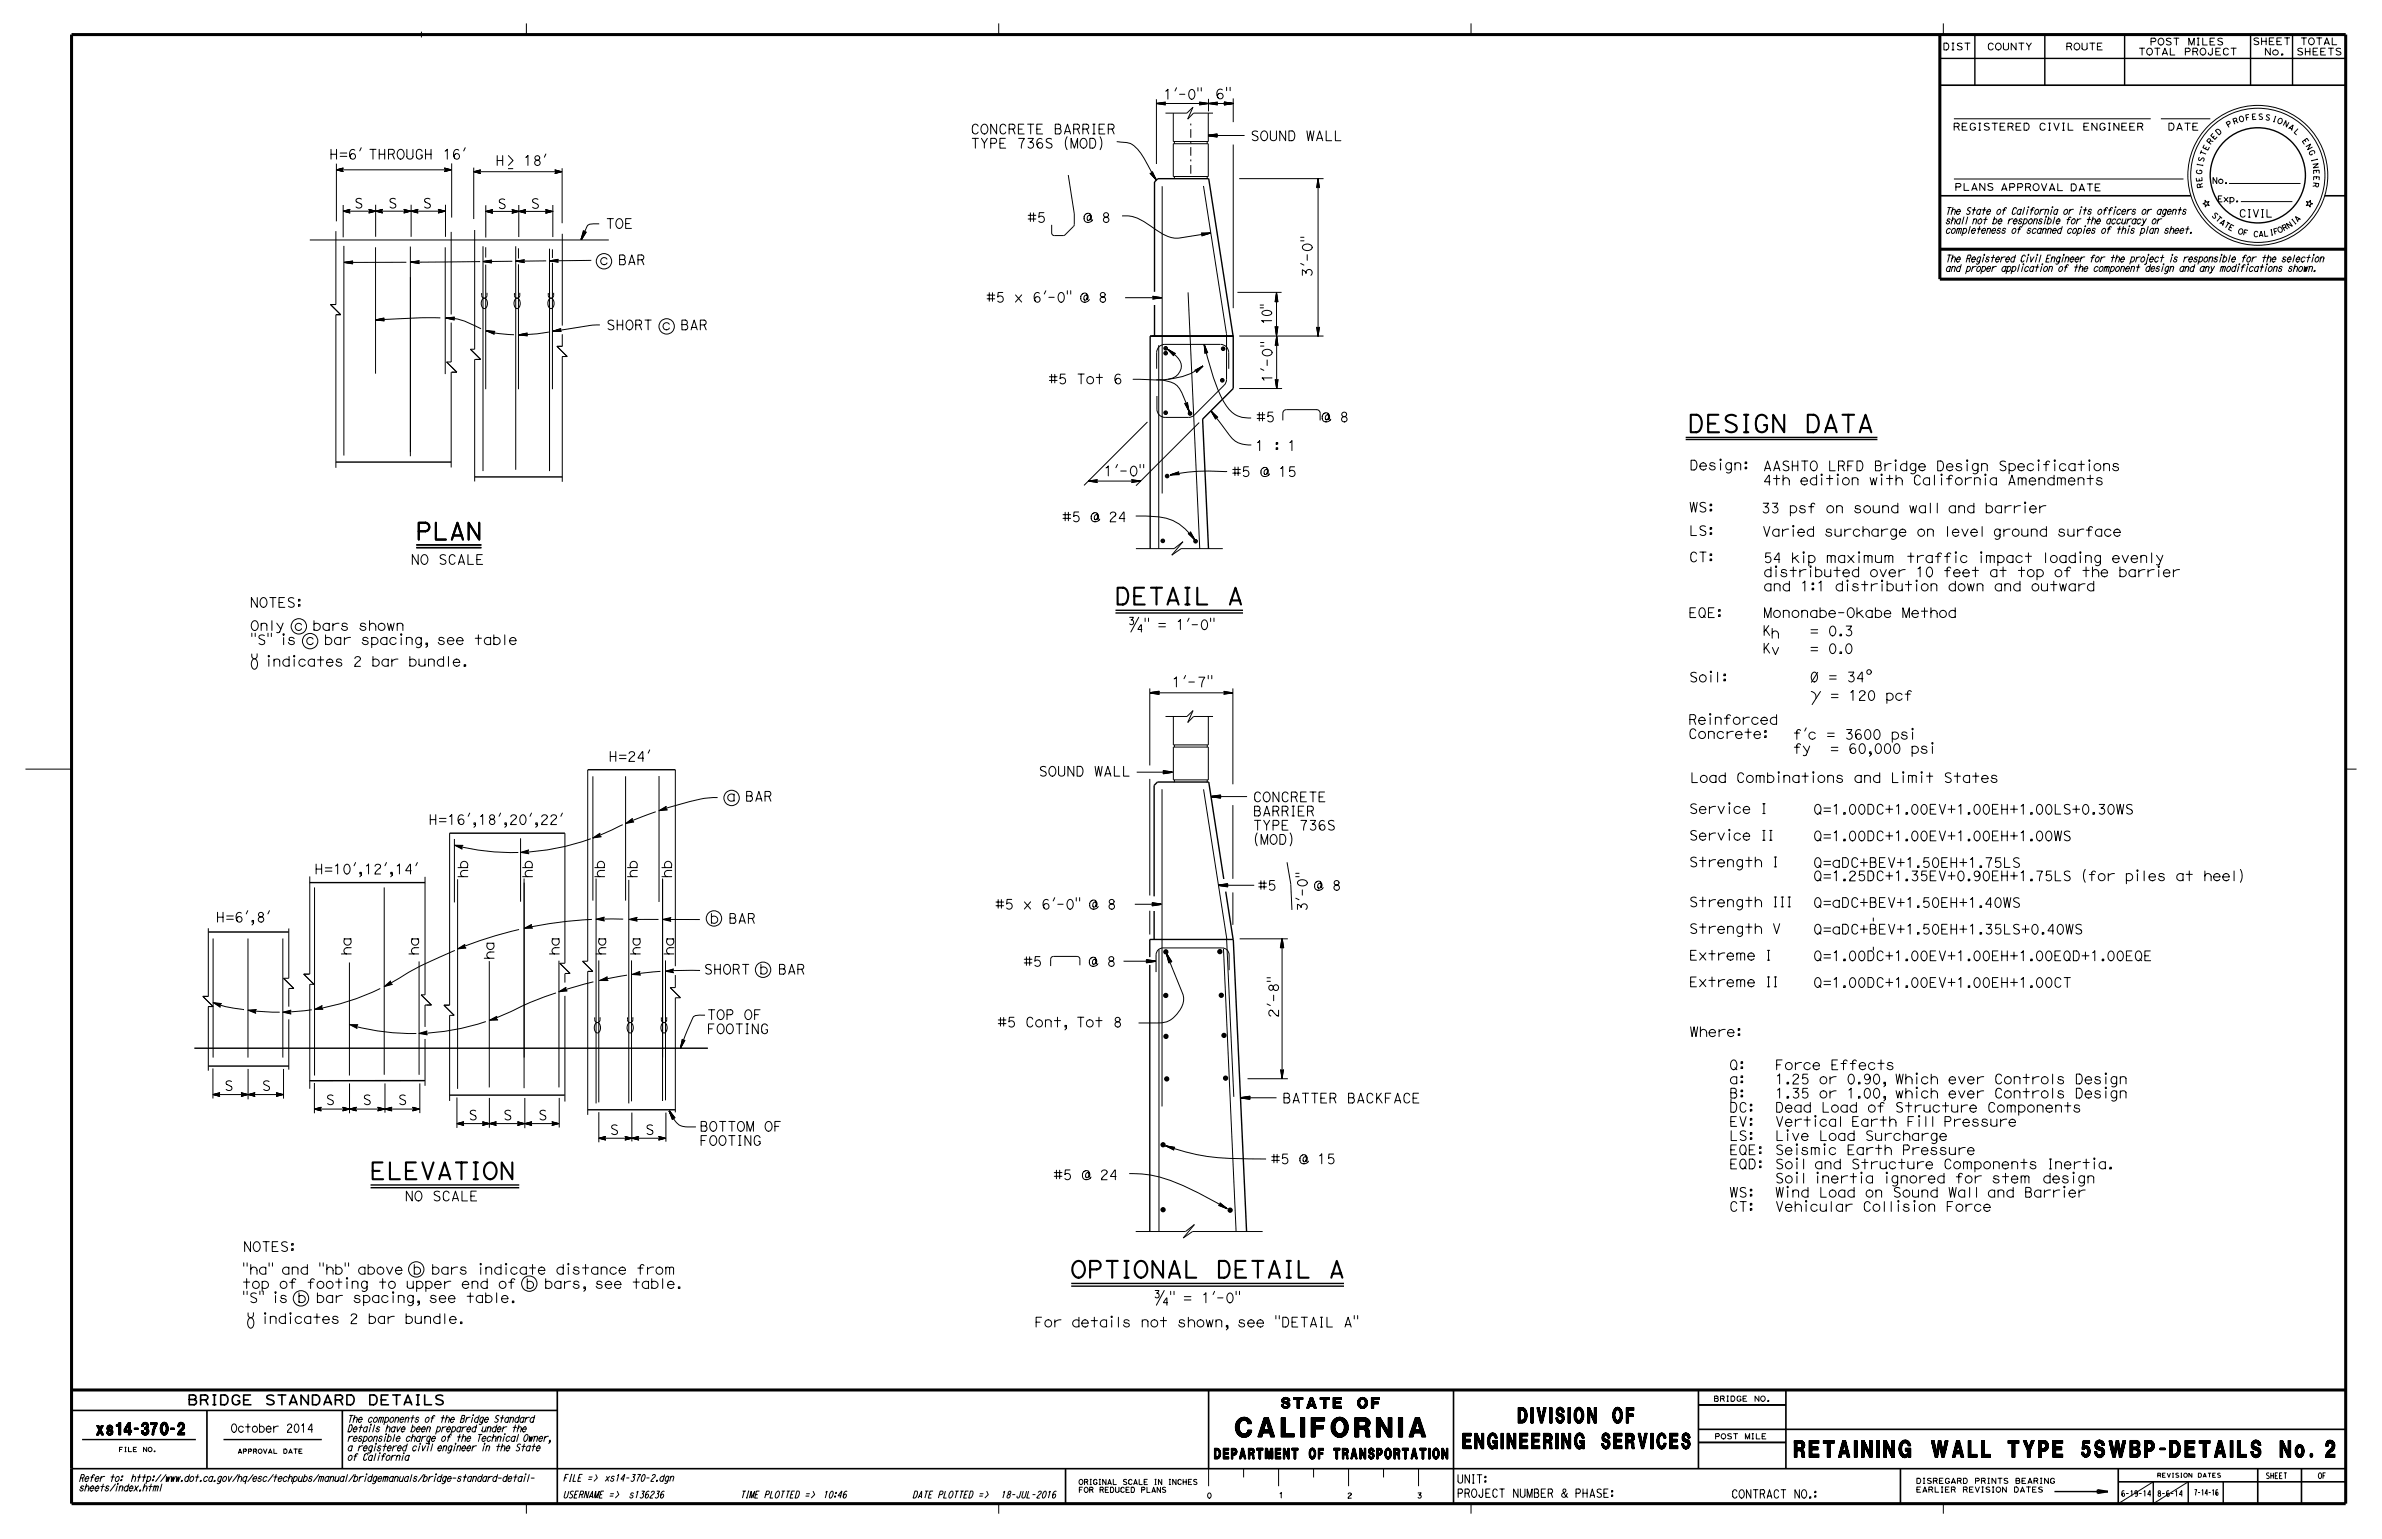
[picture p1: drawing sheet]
<svg xmlns="http://www.w3.org/2000/svg" width="432mm" height="279mm" viewBox="0 0 432 279" stroke-linecap="round" stroke-linejoin="round" font-family="sans-serif">
<defs><g id="words">
<text font-size="3.5" x="223.9" y="260.5">CALIFORNIA</text>
<text font-size="3.2" x="305.9" y="78.4">DESIGN DATA</text>
<g font-size="3">
<text x="75.3" y="97.8">PLAN</text>
<text x="202.1" y="109.6">DETAIL A</text>
<text x="67" y="213.8">ELEVATION</text>
<text x="194" y="231.7">OPTIONAL DETAIL A</text>
<text x="325.3" y="264.2">RETAINING WALL TYPE 5SWBP-DETAILS No. 2</text>
</g>
<g font-size="2.8">
<text x="265.2" y="262.7">ENGINEERING SERVICES</text>
<text x="275.2" y="258">DIVISION OF</text>
</g>
<text font-size="2.2" x="17.5" y="260.2">xs14-370-2</text>
<g font-size="1.9">
<text x="232.3" y="255.3">STATE OF</text>
<text x="220.1" y="264.5">DEPARTMENT OF TRANSPORTATION</text>
</g>
<g font-size="1.8">
<text x="210.9" y="18">1’-0&quot;</text>
<text x="220.3" y="17.9">6&quot;</text>
<text x="59.7" y="28.9">H=6’ THROUGH 16’</text>
<text x="89.8" y="30">H&gt; 18’</text>
<text x="175.9" y="26.9">TYPE 736S (MOD)</text>
<text x="175.9" y="24.3">CONCRETE BARRIER</text>
<text x="226.7" y="25.5">SOUND WALL</text>
<text x="64.2" y="37.7">S</text>
<text x="70.4" y="37.7">S</text>
<text x="76.6" y="37.7">S</text>
<text x="90.2" y="37.8">S</text>
<text x="96.2" y="37.8">S</text>
<text x="109.8" y="41.4">TOE</text>
<text x="186.3" y="40.3">#5</text>
<text x="194.5" y="40.3">@ 8</text>
<text x="108.7" y="48">c BAR</text>
<text x="237.8" y="50.3" transform="rotate(-90 237.8 50.3)">3’-0&quot;</text>
<text x="109.9" y="59.8">SHORT c BAR</text>
<text x="178.8" y="54.8">#5 x 6’-0&quot; @ 8</text>
<text x="190.1" y="69.6">#5 Tot 6</text>
<text x="230.6" y="69.4" transform="rotate(-90 230.6 69.4)">1’-0&quot;</text>
<text x="227.8" y="76.5">#5</text>
<text x="237.7" y="76.5">@ 8</text>
<text x="227.5" y="81.7">1 : 1</text>
<text x="200" y="86.3">1’-0&quot;</text>
<text x="223.3" y="86.4">#5 @ 15</text>
<text x="306.3" y="85.2">Design:</text>
<text x="319.6" y="87.9">4th edition with California Amendments</text>
<text x="319.6" y="85.4">AASHTO LRFD Bridge Design Specifications</text>
<text x="192.6" y="94.6">#5 @ 24</text>
<text x="306.2" y="92.9">WS:</text>
<text x="319.2" y="93">33 psf on sound wall and barrier</text>
<text x="306.2" y="97.1">LS:</text>
<text x="306.2" y="101.9">CT:</text>
<text x="319.4" y="97.2">Varied surcharge on level ground surface</text>
<text x="74.4" y="102.3">NO SCALE</text>
<text x="319.7" y="107.2">and 1:1 distribution down and outward</text>
<text x="319.7" y="104.6">distributed over 10 feet at top of the barrier</text>
<text x="319.7" y="102">54 kip maximum traffic impact loading evenly</text>
<text x="45.3" y="110.1">NOTES:</text>
<text x="306.1" y="112">EQE:</text>
<text x="319.6" y="112">Mononabe-Okabe Method</text>
<text x="45.4" y="116.9">&quot;S&quot; is c bar spacing, see table</text>
<text x="45.4" y="114.3">Only c bars shown</text>
<text x="319.4" y="115.2">K</text>
<text x="319.4" y="118.4">Kv</text>
<text x="320.9" y="115.7">h</text>
<text x="328" y="118.5">= 0.0</text>
<text x="328" y="115.3">= 0.3</text>
<text x="46.9" y="120.8">indicates 2 bar bundle.</text>
<text x="212.4" y="124.5">1’-7&quot;</text>
<text x="306.2" y="123.7">Soil:</text>
<text x="328" y="123.7">/</text>
<text x="328" y="123.6">0 = 34^</text>
<text x="306" y="131.4">Reinforced</text>
<text x="331.7" y="127">= 120 pcf</text>
<text x="306" y="133.9">Concrete:</text>
<text x="325" y="136.6">fy</text>
<text x="325" y="134">f’c = 3600 psi</text>
<text x="330.6" y="136.6">= 60,000 psi</text>
<text x="110.3" y="138">H=24’</text>
<text x="188.3" y="140.7">SOUND WALL</text>
<text x="306.3" y="141.9">Load Combinations and Limit States</text>
<text x="77.7" y="149.5">H=16’,18’,20’,22’</text>
<text x="131.7" y="145.3">a BAR</text>
<text x="227.1" y="147.9">BARRIER</text>
<text x="227.1" y="145.4">CONCRETE</text>
<text x="306.2" y="147.5">Service I</text>
<text x="328.7" y="147.6">Q=1.00DC+1.00EV+1.00EH+1.00LS+0.30WS</text>
<text x="227.1" y="153.1">(MOD)</text>
<text x="227.1" y="150.5">TYPE 736S</text>
<text x="306.2" y="152.3">Service II</text>
<text x="328.7" y="152.5">Q=1.00DC+1.00EV+1.00EH+1.00WS</text>
<text x="57" y="158.5">H=10’,12’,14’</text>
<text x="228.1" y="161.4">#5</text>
<text x="236.3" y="161.4">@ 8</text>
<text x="306.2" y="157.2">Strength I</text>
<text x="328.7" y="159.7">Q=1.25DC+1.35EV+0.90EH+1.75LS (for piles at heel)</text>
<text x="328.7" y="157.3">Q=aDC+BEV+1.50EH+1.75LS</text>
<text x="39.1" y="167.2">H=6’,8’</text>
<text x="128.7" y="167.4">b BAR</text>
<text x="180.4" y="164.8">#5 x 6’-0&quot; @ 8</text>
<text x="306.2" y="164.4">Strength III</text>
<text x="328.7" y="164.5">Q=aDC+BEV+1.50EH+1.40WS</text>
<text x="306.2" y="169.3">Strength V</text>
<text x="328.7" y="169.4">Q=aDC+BEV+1.50EH+1.35LS+0.40WS</text>
<text x="127.6" y="176.6">SHORT b BAR</text>
<text x="185.5" y="175.2">#5</text>
<text x="195.1" y="175.2">@ 8</text>
<text x="306.2" y="178.9">Extreme II</text>
<text x="306.2" y="174.1">Extreme I</text>
<text x="328.7" y="179">Q=1.00DC+1.00EV+1.00EH+1.00CT</text>
<text x="328.7" y="174.2">Q=1.00DC+1.00EV+1.00EH+1.00EQD+1.00EQE</text>
<text x="128.1" y="184.9">TOP OF</text>
<text x="231.8" y="184.6" transform="rotate(-90 231.8 184.6)">2’-8&quot;</text>
<text x="128.1" y="187.4">FOOTING</text>
<text x="180.8" y="186.2">#5 Cont, Tot 8</text>
<text x="306.3" y="188">Where:</text>
<text x="40.7" y="197.7">S</text>
<text x="47.5" y="197.7">S</text>
<text x="313.5" y="196.5">a:</text>
<text x="313.5" y="194">Q:</text>
<text x="321.8" y="196.5">1.25 or 0.90, Which ever Controls Design</text>
<text x="321.8" y="194">Force Effects</text>
<text x="59" y="200.3">S</text>
<text x="65.7" y="200.3">S</text>
<text x="72.1" y="200.3">S</text>
<text x="84.9" y="203.1">S</text>
<text x="91.2" y="203.1">S</text>
<text x="97.6" y="203.1">S</text>
<text x="232.4" y="200">BATTER BACKFACE</text>
<text x="313.5" y="201.7">DC:</text>
<text x="313.5" y="199.1">B:</text>
<text x="321.8" y="201.7">Dead Load of Structure Components</text>
<text x="321.8" y="199.1">1.35 or 1.00, which ever Controls Design</text>
<text x="110.5" y="205.7">S</text>
<text x="117" y="205.7">S</text>
<text x="126.8" y="207.7">FOOTING</text>
<text x="126.8" y="205.1">BOTTOM OF</text>
<text x="313.5" y="209.4">EQE:</text>
<text x="313.5" y="206.8">LS:</text>
<text x="313.5" y="204.2">EV:</text>
<text x="321.8" y="209.4">Seismic Earth Pressure</text>
<text x="321.8" y="206.8">Live Load Surcharge</text>
<text x="321.8" y="204.2">Vertical Earth Fill Pressure</text>
<text x="191" y="213.9">#5 @ 24</text>
<text x="230.4" y="211">#5 @ 15</text>
<text x="313.5" y="211.9">EQD:</text>
<text x="321.8" y="214.5">Soil inertia ignored for stem design</text>
<text x="321.8" y="211.9">Soil and Structure Components Inertia.</text>
<text x="73.4" y="217.7">NO SCALE</text>
<text x="313.5" y="219.6">CT:</text>
<text x="313.5" y="217.1">WS:</text>
<text x="321.8" y="219.6">Vehicular Collision Force</text>
<text x="321.8" y="217.1">Wind Load on Sound Wall and Barrier</text>
<text x="44" y="226.9">NOTES:</text>
<text x="43.9" y="233.6">top of footing to upper end of b bars, see table.</text>
<text x="43.9" y="231.1">&quot;ha&quot; and &quot;hb&quot; above b bars indicate distance from</text>
<text x="43.9" y="236.2">&quot;S&quot; is b bar spacing, see table.</text>
<text x="46.2" y="240">indicates 2 bar bundle.</text>
<text x="187.5" y="240.6">For details not shown, see &quot;DETAIL A&quot;</text>
<text x="33.9" y="254.7">BRIDGE STANDARD DETAILS</text>
</g>
<g font-size="1.7">
<text x="63.7" y="173.3" transform="rotate(-90 63.7 173.3)">ha</text>
<text x="75.9" y="173.3" transform="rotate(-90 75.9 173.3)">ha</text>
<text x="101.4" y="173.3" transform="rotate(-90 101.4 173.3)">ha</text>
<text x="109.8" y="173.3" transform="rotate(-90 109.8 173.3)">ha</text>
<text x="116.1" y="173.3" transform="rotate(-90 116.1 173.3)">ha</text>
<text x="122.1" y="173.3" transform="rotate(-90 122.1 173.3)">ha</text>
<text x="89.6" y="174.1" transform="rotate(-90 89.6 174.1)">ha</text>
</g>
<g font-size="1.5">
<text x="41.8" y="259.7">October 2014</text>
<text x="264.1" y="268.9">UNIT:</text>
<text x="264.1" y="271.5">PROJECT NUMBER &amp; PHASE:</text>
<text x="313.8" y="271.6">CONTRACT NO.:</text>
</g>
<text font-size="1.4" x="405.9" y="39.4">CIVIL</text>
<g font-size="1.3">
<text x="354" y="23.6">REGISTERED CIVIL ENGINEER</text>
<text x="392.9" y="23.6">DATE</text>
<text x="354.3" y="34.5">PLANS</text>
<text x="362.6" y="34.6">APPROVAL</text>
<text x="375.2" y="34.6">DATE</text>
<text x="352.6" y="40.6">shall not be responsible for the accuracy or</text>
<text x="352.6" y="38.9">The State of California or its officers or agents</text>
<text x="352.6" y="47.5">The Registered Civil Engineer for the project is responsible for the selection</text>
<text x="352.6" y="42.3">completeness of scanned copies of this plan sheet.</text>
<text x="352.6" y="49.2">and proper application of the component design and any modifications shown.</text>
<text x="62.9" y="257.9">The components of the Bridge Standard</text>
<text x="62.9" y="263.1">a registered civil engineer in the State</text>
<text x="62.9" y="261.4">responsible charge of the Technical Owner,</text>
<text x="62.9" y="259.6">Details have been prepared under the</text>
<text x="14.3" y="268.6">Refer to:</text>
<text x="22.9" y="268.6">http://www.dot.ca.gov/hq/esc/techpubs/manual/bridgemanuals/bridge-standard-detail-</text>
<text x="62.9" y="264.8">of California</text>
<text x="102" y="268.6">FILE =&gt;</text>
<text x="109.5" y="268.6">xs14-370-2.dgn</text>
<text x="14.3" y="270.4">sheets/index.html</text>
<text x="102" y="271.6">USERNAME =&gt;</text>
<text x="113.9" y="271.6">s136236</text>
<text x="134.1" y="271.6">TIME PLOTTED =&gt;</text>
<text x="149.1" y="271.6">10:46</text>
<text x="165.4" y="271.6">DATE PLOTTED =&gt;</text>
<text x="181.3" y="271.6">18-JUL-2016</text>
</g>
<g font-size="1.2">
<text x="352.1" y="9.1">DIST</text>
<text x="360.2" y="9.1">COUNTY</text>
<text x="374.4" y="9.1">ROUTE</text>
<text x="387.6" y="10">TOTAL PROJECT</text>
<text x="389.7" y="8.2">POST MILES</text>
<text x="408.3" y="8.1">SHEET</text>
<text x="410.4" y="10">No.</text>
<text x="416.3" y="10">SHEETS</text>
<text x="416.9" y="8.1">TOTAL</text>
</g>
<g font-size="1.1">
<text x="401" y="33.3">No.</text>
<text x="401.9" y="36.6">Exp.</text>
<text x="410.7" y="268.1">SHEET</text>
<text x="420.2" y="268.1">OF</text>
<text x="384.5" y="271.3">6-19-14</text>
<text x="391" y="271.3">8-6-14</text>
<text x="397.7" y="271.1">7-14-16</text>
</g>
<g font-size="1">
<text x="403.9" y="23.2" transform="rotate(-31 403.9 23.2)">P</text>
<text x="405" y="22.6" transform="rotate(-20 405 22.6)">R</text>
<text x="406" y="22.2" transform="rotate(-15 406 22.2)">O</text>
<text x="407.1" y="21.9" transform="rotate(-10 407.1 21.9)">F</text>
<text x="408.2" y="21.7" transform="rotate(-4 408.2 21.7)">E</text>
<text x="409.3" y="21.7" transform="rotate(1 409.3 21.7)">S</text>
<text x="410.5" y="21.7" transform="rotate(12 410.5 21.7)">S</text>
<text x="411.8" y="22" transform="rotate(17 411.8 22)">I</text>
<text x="412.7" y="22.2" transform="rotate(22 412.7 22.2)">O</text>
<text x="413.7" y="22.7" transform="rotate(28 413.7 22.7)">N</text>
<text x="414.7" y="23.2" transform="rotate(33 414.7 23.2)">A</text>
<text x="415.7" y="23.9" transform="rotate(44 415.7 23.9)">L</text>
<text x="399.4" y="29.5" transform="rotate(-74 399.4 29.5)">S</text>
<text x="399.7" y="28.4" transform="rotate(-69 399.7 28.4)">T</text>
<text x="400.2" y="27.4" transform="rotate(-63 400.2 27.4)">E</text>
<text x="400.7" y="26.3" transform="rotate(-53 400.7 26.3)">R</text>
<text x="401.4" y="25.4" transform="rotate(-47 401.4 25.4)">E</text>
<text x="402.1" y="24.6" transform="rotate(-42 402.1 24.6)">D</text>
<text x="417.3" y="25.5" transform="rotate(55 417.3 25.5)">E</text>
<text x="417.9" y="26.4" transform="rotate(60 417.9 26.4)">N</text>
<text x="418.4" y="27.4" transform="rotate(65 418.4 27.4)">G</text>
<text x="419" y="28.8" transform="rotate(76 419 28.8)">I</text>
<text x="419.2" y="29.6" transform="rotate(81 419.2 29.6)">N</text>
<text x="399.1" y="31.7" transform="rotate(-85 399.1 31.7)">G</text>
<text x="399.2" y="32.9" transform="rotate(-96 399.2 32.9)">E</text>
<text x="399.2" y="30.4" transform="rotate(-79 399.2 30.4)">I</text>
<text x="399.4" y="34" transform="rotate(-101 399.4 34)">R</text>
<text x="419.4" y="33" transform="rotate(98 419.4 33)">R</text>
<text x="419.4" y="30.7" transform="rotate(87 419.4 30.7)">E</text>
<text x="419.4" y="31.9" transform="rotate(92 419.4 31.9)">E</text>
<text x="400.8" y="39.1" transform="rotate(46 400.8 39.1)">S</text>
<text x="401.5" y="39.8" transform="rotate(41 401.5 39.8)">T</text>
<text x="402.2" y="40.4" transform="rotate(37 402.2 40.4)">A</text>
<text x="403" y="41" transform="rotate(32 403 41)">T</text>
<text x="403.8" y="41.5" transform="rotate(27 403.8 41.5)">E</text>
<text x="414" y="41.9" transform="rotate(-29 414 41.9)">R</text>
<text x="414.9" y="41.5" transform="rotate(-34 414.9 41.5)">N</text>
<text x="415.9" y="40.8" transform="rotate(-38 415.9 40.8)">I</text>
<text x="416.4" y="40.4" transform="rotate(-43 416.4 40.4)">A</text>
<text x="405.6" y="42.3" transform="rotate(18 405.6 42.3)">O</text>
<text x="406.5" y="42.6" transform="rotate(13 406.5 42.6)">F</text>
<text x="408.4" y="42.9" transform="rotate(4 408.4 42.9)">C</text>
<text x="409.4" y="42.9" transform="rotate(-1 409.4 42.9)">A</text>
<text x="410.4" y="42.9" transform="rotate(-6 410.4 42.9)">L</text>
<text x="411.5" y="42.7" transform="rotate(-10 411.5 42.7)">I</text>
<text x="412.3" y="42.5" transform="rotate(-15 412.3 42.5)">F</text>
<text x="413.1" y="42.3" transform="rotate(-24 413.1 42.3)">O</text>
<text x="310.6" y="254.1">BRIDGE NO.</text>
<text x="310.8" y="260.9">POST MILE</text>
<text x="347.3" y="269">DISREGARD PRINTS BEARING</text>
<text x="347.3" y="270.6">EARLIER REVISION DATES</text>
</g>
<g font-size=".9">
<text x="195.5" y="269.2">ORIGINAL SCALE IN INCHES</text>
<text x="195.5" y="270.6">FOR REDUCED PLANS</text>
<text x="218.7" y="271.6">0</text>
<text x="231.8" y="271.6">1</text>
<text x="244.2" y="271.6">2</text>
<text x="256.9" y="271.6">3</text>
</g>
<g font-size=".8">
<text x="21.5" y="263.2">FILE NO.</text>
<text x="43" y="263.5">APPROVAL DATE</text>
<text x="391" y="267.9">REVISION DATES</text>
</g>
</g></defs>
<g fill="none" stroke="#000" stroke-width=".18">
<path d="M76.4 5.7v1.1M95.4 4.2v2.1M181 4.2v2.1M209.6 18.8h14M209.6 18v11.7M209.6 18.8l1.7 .2-.1-.1M209.6 18.8l1.7 .2M209.6 18.8l1.7-.3-.2 .3 .1 .1M209.6 18.8l1.6 .1M209.6 18.8h1.6M211.2 18.7l-1.6 .1M211.2 18.6l-1.6 .2"/>
<path d="M211.3 18.6l-1.7 .2M213.3 15.9l-.3 .6M217.2 15.9v.6M217.4 18.6l3.3 .4M217.5 18.6v.3M217.5 18.6l-.1-.1 3.3 .5-.1-.1M217.5 18.6l3.1 .3M217.5 18.7l3.1 .1M217.8 15.9v.6M219.1 17.9v2.3M219.1 18.8l-1.6 .1M219.1 18.8h-1.6"/>
<path d="M220.6 18.7l-1.5 .1M220.6 18.9v-.1l.1-.3-3.3 .5 .1-.1M220.6 18.6l-1.5 .2M220.7 18.6l-3.3 .4M221.9 18.6l1.7 .2M222 18.6l-.1-.1 1.7 .3M222 18.6l1.6 .2M222 18.6v.3M222 18.7l1.6 .1M222.4 15.8v.6M223 15.8v.6M223.6 18.8l-1.7 .2"/>
<path d="M223.6 18.8l-1.7 .2 .1-.1M223.6 17.8v4.3M223.6 18.8l-1.6 .1M223.6 18.8h-1.6M266.7 4.2v2.1M352.3 4.2v2.1M61 30.8l1.2-.3-.2 .3 .2 .3zM61 29.7v10.4M61.2 30.8l.9-.2-.2 .2 .2 .2zM61.4 30.8l.6-.2-.1 .2 .1 .2zM61.5 30.8l.4-.1v.2zM61.5 30.8h.3h-.3"/>
<path d="M61.6 30.8h19.5M62.2 38.3l1.2-.3-.2 .3 .2 .3zM62.2 37.2v5.8M62.2 38.3h18.6M62.4 38.3l.9-.2-.1 .2 .1 .2zM62.6 38.3l.6-.2-.1 .2 .1 .1zM62.8 38.3l.3-.1v.2zM62.8 38.3h.2h-.2M65.5 26.8l-.3 .6M66.9 38l1.2 .3-1.2 .3 .2-.3zM67 38.1l.9 .2-.9 .2 .1-.2zM67.1 38.1l.6 .2-.6 .1 .1-.1z"/>
<path d="M67.2 38.2l.3 .1-.3 .1zM67.5 38.2l-.2 .1h.2M68.1 37.1v5.8M68.1 38.3l1.2-.3-.2 .3 .2 .3zM68.3 38.3l.9-.2-.1 .2 .1 .2zM68.5 38.3l.6-.2-.1 .2 .1 .1zM68.7 38.3l.3-.1v.2zM68.7 38.3h.2h-.2M73.2 38l1.3 .3-1.3 .3 .2-.3zM73.3 38.1l.9 .2-.9 .2 .2-.2zM73.5 38.1l.6 .2-.6 .1 .1-.1zM73.5 38.2l.4 .1-.4 .1z"/>
<path d="M73.9 38.2l-.3 .1h.3M74.5 37.1v5.8M74.5 38.3l1.3-.3-.2 .3 .2 .3zM74.8 38.3l.8-.2-.1 .2 .1 .2zM74.9 38.3l.6-.2-.1 .2 .1 .1zM75.1 38.3l.4-.1v.2zM75.1 38.3h.3h-.3M79.5 38l1.2 .3-1.2 .3 .2-.3zM79.6 38.1l.9 .2-.9 .2 .1-.2zM79.7 38.1l.6 .2-.6 .1 .1-.1zM79.8 38.2l.3 .1-.3 .1zM80.1 38.2l-.2 .1h.2"/>
<path d="M80.6 30.5l1.2 .3-1.2 .3 .2-.3zM80.7 30.6l.9 .2-.9 .2 .1-.2zM80.8 37.1v5.8M80.8 30.6l.6 .2-.6 .2 .1-.2zM80.9 30.7l.4 .1-.4 .1zM81.2 30.8h-.2h.2M81.9 29.6v9.8M84.3 26.8l-.2 .6M85.9 31.1l1.2-.3-.2 .3 .2 .4zM85.9 31.1h16M85.9 30.4v9.3M86.1 31.1l.9-.2-.2 .2 .2 .3z"/>
<path d="M86.3 31.1l.6-.1-.1 .1 .1 .2zM86.4 31.1l.4-.1v.2zM86.4 31.1l.3 .1h-.3M87.9 38.3h12.4M88.1 38.3l1.2-.3-.2 .3 .2 .4zM88.1 37.2v5.9M88.3 38.3l.9-.2-.2 .2 .2 .3zM88.5 38.3l.6-.1-.1 .1 .1 .2zM88.6 38.3l.4-.1v.2zM88.6 38.3l.3 .1h-.3M92.8 38l1.2 .3-1.2 .4 .2-.4zM92.9 38.1l.9 .2-.9 .3 .2-.3z"/>
<path d="M93 38.2l.6 .1-.6 .2 .1-.2zM93.1 38.2l.4 .1-.4 .1zM93.5 38.3l-.3 .1h.3M94 37.2v5.8M94.1 38.3l1.2-.3-.2 .3 .2 .4zM94.3 38.3l.9-.2-.2 .2 .2 .3zM94.5 38.3l.6-.1-.1 .1 .1 .2zM94.6 38.3l.4-.1v.2zM94.6 38.3l.3 .1h-.3M98.9 38l1.2 .3-1.2 .4 .2-.4zM99 27.9l-.3 .6M99 38.1l.9 .2-.9 .3 .2-.3z"/>
<path d="M99.1 38.2l.6 .1-.6 .2 .1-.2zM99.2 38.2l.4 .1-.4 .1zM99.6 38.3l-.3 .1h.3M100.2 37.2v5.8M100.6 30.8l1.2 .3-1.2 .4 .2-.4zM100.7 30.9l.9 .2-.9 .3 .2-.3zM100.8 31l.6 .1-.6 .2 .1-.2zM100.9 31l.4 .1-.4 .1zM101.3 31.1l-.3 .1h.3M101.9 30.5v10M193.4 24.8a2.32 2.32 0 0 0 0 2.3M193.7 31.7l1 7.1"/>
<path d="M199.4 24.8a2.32 2.32 0 0 1 0 2.3M202.4 25.7h.5a3.9 3.9 0 0 1 4 2.3l2.7 4.6M203.4 39.1h.6a7.3 7.3 0 0 1 4.7 2 7.5 7.5 0 0 0 5.2 2l5.5-.8M208.5 31.4l1.1 1.2M208.6 31.4l1 1.2M208.7 31.4l.9 1.2M208.8 31.4l.8 1.2M208.8 31.4h-.4l1.2 1.2M208.8 31.3l.8 1.3M208.8 31.2l.1-.1 .7 1.5M208.8 31.2v.2M208.8 31.2l.8 1.4"/>
<path d="M208.9 31.2l.7 1.4M210.7 33.8v55.7M211.3 20.5h3.9l1.1-1.1-1 2.2 1.1-1.1h3.5M212.7 26.1h6.3v5.9h-6.3zM212.7 20.5v5.2h6.3v-5.2M212.9 25.7v.4M212.9 32v.4M218.2 33.7l4.1 26.8v8.6l-.4 .8-5.6 5.5-.8 .3h-4.3a1.48 1.48 0 0 1-1.5-1.5v-2.4M218.8 25.7v.4M218.8 32v.4M219.2 24.6h6.4M223.6 26.2v29.7"/>
<path d="M224.6 32.4h15.3M238.8 34h.3M238.9 32.4v28.6M238.9 32.4l.3 1.7-.1-.1M238.9 32.4l-.1 1.6M238.9 32.4v1.5M238.9 32.4l.2 1.6M238.9 32.4l.1 1.5M238.9 32.4l-.2 1.7 .1-.1M238.9 32.4l-.2 1.6M354.2 21.5h35.7M354.2 32.5h41.6"/>
<path d="M367.6 38l-.2 .9M370.8 39.7l-.2 .9M372 38l-.3 .9M377.2 38l-.2 .9M383.4 38l-.2 .9M391.7 21.5h9M399.7 36.3l.3 .4 .4-.2-.2 .4 .3 .4-.5-.2-.2 .4v-.4l-.5-.2 .4-.1zM404.1 33.3h12.9M406.2 36.6h9.4M418.1 36.5l.4 .2 .3-.4v.5l.4 .1-.4 .2v.4l-.3-.3-.4 .1 .3-.4zM56.2 43.5h54.2M60.9 41.9v13.3h-1l1.9 1.9h-.9v27.7"/>
<path d="M62.3 44.6v38M62.4 47.6l1.5 .1M62.4 47.6h1.5M62.4 47.6l1.6 .3-.1-.2M62.4 47.6l1.5 .2M63.8 47.6l.1 .1M63.8 47.6h-1.4M63.9 47.5l-1.5 .1M63.9 47.4l.1-.1-1.6 .3M63.9 47.4l-1.5 .2M63.9 47.4l-.1 .2M68.1 44.8v22.9"/>
<path d="M68.1 58l1.5 .1M68.1 58h1.5M68.1 58l1.6 .2-.1-.1M69.5 57.9l-1.4 .1M69.5 57.9l.1 .2M69.6 57.8l.1-.2-1.6 .4M69.6 57.8l-1.5 .2M69.6 57.8l-.1 .1M69.6 57.7l-1.5 .3M73.7 47.6h-11.4M74.4 44.7v38M74.4 50.3v31.7"/>
<path d="M74.4 47.5l1.5 .2M74.4 47.5l1.5 .1M74.4 47.5l1.6 .3-.1-.1M74.4 47.5l1.6 .2M75.9 47.5h-1.5M75.9 47.5v.2M75.9 47.4v.1M75.9 47.4l.1-.1-1.6 .2M75.9 47.4l-1.5 .1M76 47.3l-1.6 .2M79.8 57.6h-3.7l-7.8 .4M80.7 44.8v23"/>
<path d="M80.7 57.7a10.4 10.4 0 0 1 5.8 1.6l.7 .3M80.8 57.7l1.5 .2M80.8 57.7l1.5 .1M80.8 57.7l1.6 .3-.2-.3M80.8 57.7h1.4M80.8 57.7h1.5M80.8 57.7l1.6 .3M81.8 42v15M81.8 58.5v7.1h-.8l1.8 1.9M82.3 57.6l.1-.1-1.6 .2M82.3 57.6l-1.5 .1M82.3 57.6l-.1 .1"/>
<path d="M82.4 57.5l-1.6 .2M86 41.7v21.6h-.7l1.8 1.9M87 47.4l-12.6 .1M87.6 44.6v40.8M87.6 47.4l1.5 .2M87.6 47.4l1.4 .1M87.6 47.4l1.5 .3v-.1M87.6 54.1h.2a1.08 1.08 0 0 1 0 1.9 1.11 1.11 0 0 1-.2-1.9zM88 60a18.4 18.4 0 0 0 5.2 .7M88 44.8v1.9M88 48v22.6M88.1 60l1.5 .5"/>
<path d="M88.1 60l1.5 .6-.1-.3M88.1 60l1.5 .3M88.1 60l1.4 .3M88.1 60l1.6 .1-.1 .1M88.1 60l1.4 .4M88.1 60l1.6 .1M88.1 60l1.5 .2M88.3 53.1v.5a.49 .49 0 0 1-.5 .5 .49 .49 0 0 1-.5-.5v-.5M89 47.4l.1 .2M89 47.4h-1.4M89 47.3l-1.4 .1M89.1 47.3v-.2l-1.5 .3"/>
<path d="M89.1 47.3l-1.5 .1M89.1 47.3l-.1 .1M89.1 47.2l-1.5 .2M92.9 47.4h-5.3M93.5 44.6v40.6M93.5 47.4l1.5 .1M93.5 47.4h1.5M93.5 47.4l1.6 .2-.1-.1M93.5 47.4l1.6 .2M93.5 54.1h.2a1.08 1.08 0 0 1 0 1.9 1.11 1.11 0 0 1-.2-1.9zM94 45v1.9M94 47.9v22.7"/>
<path d="M94.2 53.1v.5a.49 .49 0 0 1-.5 .5 .49 .49 0 0 1-.4-.5v-.5M94.9 47.4h-1.4M94.9 47.4l.1 .1M95 47.3l-1.5 .1M95 47.2l-.1 .2M95 47.2l.1-.1-1.6 .3M95 47.2l-1.5 .2M95.1 47.1l-1.6 .3M99 47.3l-5.5 .1M99.6 45.1v40.3M99.6 47.3l1.5 .1M99.6 47.3l1.6 .3-.1-.2"/>
<path d="M99.6 47.3l1.6 .2M99.7 54.1h.2a1.08 1.08 0 0 1 0 1.9 1.11 1.11 0 0 1-.2-1.9zM100.1 45.2v1.6M100.1 47.6v23M100.4 53.1v.5a.49 .49 0 0 1-.5 .5 .49 .49 0 0 1-.5-.5v-.5M101.1 47.3h-1.5M101.1 47.3v.1M101.1 47.2l-1.5 .1M101.1 47.1v.2M101.1 47.1l.1-.1-1.6 .3M101.1 47.1l-1.5 .2M101.2 47.1l-1.6 .2"/>
<path d="M101.6 59.8l.1 .2M101.6 59.8l-1.4 .3M101.6 59.9l-1.4 .2M101.6 59.7l.1-.2-1.5 .6M101.6 59.7l-1.4 .4M101.6 59.7v.1M101.7 59.6l-1.5 .5M101.7 60l-1.5 .1M101.7 60l.1 .1h-1.6M101.9 42.4v16.6M107.2 47.2l-7.6 .1M108.6 40.6h-.9a1.25 1.25 0 0 0-1.5 .9l-.8 1.9"/>
<path d="M108.7 58.9l-1.7 .1-6.7 1.1M189.6 52.7l-.3 .6M193.5 52.7v.6M194.1 52.7v.6M194.7 40.7l-.1 .3-1.5 1.6-.4 .1-1.8-.1-.3-.4v-1.4M204 54h6.6M209 53.8l1.6 .2M209 53.8l-.1-.1 1.7 .3M209 53.8v.3M209.1 53.9l1.5 .1M210.6 54h-1.5M210.6 54l-1.7 .3 .1-.2"/>
<path d="M210.6 54l-1.6 .1M210.6 54l-1.6 .2M215.4 53l2.1 46.5M217.8 42.4l.2 .1M219.4 42.3l-1.5 .3M219.4 42.3h-1.6M219.4 42.3l-1.4 .2M219.4 42.3l-1.6 .5 .2-.3M219.4 42.3l-1.6 .1M219.4 42.3l-1.5 .1M219.4 42.3l-1.5 .4M219.4 42.3l-1.7-.1 .1 .2"/>
<path d="M224.3 53h8M228.4 55.3h.6M228.4 55.8h.6M228.8 56.5l.5-.2h.5a.51 .51 0 0 1 .5 .1 .51 .51 0 0 1 .1 .6l-.6 .2a.72 .72 0 0 1-1-.6zM230.5 58.1h-1.8l.4 .4M231.2 59.2l.2 1.7M231.3 59.3l-.2-.1 .3 1.7M231.3 54.7h.2M231.3 59.3l.1 1.6M231.3 59.3h.2M231.4 53.1l-.2 1.6M231.4 53v7.9"/>
<path d="M231.4 53.1l.3 1.7-.2-.1M231.4 53.1l-.1 1.6M231.4 53.1l-.1 1.5M231.4 53.1l.2 1.6M231.4 53.1l.1 1.5M231.4 53.1l-.3 1.7 .2-.1M231.4 53.1l.1 1.6M231.5 59.3l-.1 1.6M231.5 59.3l.2-.1-.3 1.7M231.6 59.2l-.2 1.7M235.8 43h.6M235.8 43.7h.6"/>
<path d="M235.8 47.8l.6 .3M238.7 59.3l.2 1.7M238.8 59.4l.1 1.6M238.8 59.4l-.1-.1 .2 1.7M238.9 59.4v1.6M239 59.4l-.1 1.6M239.1 59.4h-.3M239.1 59.4l.1-.1-.3 1.7M239.1 59.4l-.2 1.6M239.1 59.3l-.2 1.7M359.6 46.6l-.2 .9M366.7 48.3l-.2 .9"/>
<path d="M367.6 46.6l-.2 .9M369.2 46.6l-.2 .9M370.1 48.3l-.2 .9M374 46.6l-.2 .9M377.9 41.4l-.2 .9M385.9 41.4l-.2 .9M389.4 46.6l-.4 1.2-.2 .1M392.1 48.3l-.2 .9M393.7 46.6l-.2 .9M402.6 46.6l-.2 .9M405.8 48.3l-.2 .9M407.4 48.3l-.2 .9"/>
<path d="M410.9 48.3l-.3 .9M419.3 46.6l-.2 .9M82.8 67.5h-.9M82.8 67.5h-1v17.3M87.1 65.2h-1.1v22.1M87.1 65.2h-.8M89.6 60.2l-.1 .1M94 60.7l1.5 .1M94 60.7h1.5M94 60.7l1.6 .2-.1-.1M94 60.7l1.6 .2M95.5 60.6l-1.5 .1"/>
<path d="M95.5 60.6v.2M95.5 60.5l.1-.1-1.6 .3M95.5 60.5l-1.5 .2M95.5 60.5v.1M95.6 60.4l-1.6 .3M99.5 60.2l-3 .4-2.5 .1M101.9 60.6v2.2h-.9l1.8 1.8h-.9v22.8M208 76.5l-11.5 11.5M208.8 60.9h14.8M209.6 68.9a6.1 6.1 0 0 1 3.8 1.1 8.8 8.8 0 0 1 1.6 3.1l.5 1.4M210.1 62.6v36.9M211.6 63.3l1.2 .9"/>
<path d="M211.6 63.3l1.4 .9M211.6 63.3l1.2 1.2v-.3M211.6 63.3l1.3 .9M211.6 63.3l1.5 .8-.1 .1M211.6 63.3l1.2 1.1M211.6 63.3l1.2 1.2M211.6 63.3l1.2 1M211.6 63.3l1.4 .8M211.7 63.4a5.2 5.2 0 0 1 2.4 2.6 2.65 2.65 0 0 1-3 2.8h-5.8M213 64.2h-.2M214.8 73.1l.7 1.5M214.9 73.2l-.2-.1 .8 1.5"/>
<path d="M214.9 73.2l.6 1.4M214.9 73.2h.1M215 73.2l.5 1.4M215 73.2l.3-.3 .2 1.7M215.1 73.1l.4 1.5M215.2 73.1l.3 1.5M215.2 73l.3 1.6M216.7 67.2l.2 .1M216.9 67.3v.1M217.4 76.6l-11.5 11.5M218.1 66.4a11.6 11.6 0 0 1-6.4 2.4M218.1 66.4l-1.5 .8"/>
<path d="M218.1 66.4l-1.2 1M218.1 66.4l-1.2 .9M218.1 66.4l-1.2 1.2v-.2M218.1 66.4l-1.4 .8M218.1 66.4l-1.3 .8M218.1 66.4l-1.2 1.1M218.1 66.4l-1.5 .8h.1M218.3 62.4l.4 1.5M218.3 62.4l.1 1.7 .1-.1M218.3 62.4a36 36 0 0 0 4 11.1 4.6 4.6 0 0 0 4.5 2.3M218.3 62.4l.3 1.5M218.3 62.4l.7 1.6-.4-.1"/>
<path d="M218.3 62.4l.2 1.6M218.3 62.4l.3 1.6M218.3 62.4l.6 1.6M218.3 62.4l.5 1.5M218.3 62.4l.2 1.7M218.6 63.9l-.1 .1M219.5 74.5l.9 1.4M219.5 74.5l1.1 1.2M219.5 74.5l1 1.2M219.5 74.5l.9 1.5v-.1M219.5 74.5l2.2 2.9a8 8 0 0 0 2.9 2.9l1 .3 1.2 .1M219.5 74.5l1.3 1.2h-.2"/>
<path d="M219.5 74.5l.9 1.3M219.5 74.5l1.2 1.2M220.5 75.7l-.1 .2M220.6 75.7h-.1M221.2 62.4h-10a1.48 1.48 0 0 0-1.5 1.5v3M221.3 62.4a1.48 1.48 0 0 1 1.4 1.5v3M224.6 60.9h15.3M224.6 70.4h7.8M228.5 62.1h.6M228.5 62.8h.6M228.5 66.9l.6 .3M231.2 68.8l.2 1.6"/>
<path d="M231.3 62.6h.3M231.3 68.9l-.2-.1 .3 1.6M231.3 68.9l.1 1.5M231.3 68.9h.3M231.4 68.9v1.5M231.4 61l-.3 1.7 .2-.1M231.4 61l.2 1.6M231.4 61l-.2 1.6M231.4 60.9v9.5M231.4 61l.3 1.7-.1-.1M231.4 61l-.1 1.6M231.4 61v1.6"/>
<path d="M231.4 61l.1 1.6M231.5 68.9l-.1 1.5M231.6 68.9l-.2 1.5M231.6 68.9l.1-.1-.3 1.6M231.6 68.8l-.2 1.6M238.7 74.3a.63 .63 0 0 1 .6 .6M238.7 74.3h-5.5a.63 .63 0 0 0-.6 .6l-.1 1.3M197.3 87.2h9.5M197.3 87.2l1.6 .2M197.3 87.2l1.5 .1M197.3 87.2l1.7 .3-.1-.1M198.8 87.2h-1.5"/>
<path d="M198.9 87.1v.3M198.9 87.1l.1-.2-1.7 .3M198.9 87.1l-1.6 .1M198.9 87l-1.6 .2M202.6 84.2l-.3 .6M205.2 87l1.6 .2M205.2 87.1l1.6 .1M205.2 87.1l-.1-.2 1.7 .3M205.2 87.1v.3M205.2 87.2h1.6M205.9 93.6h1.4a10.8 10.8 0 0 1 6.8 1.7l.8 .7 1.7 1.9M205.9 99.5h6.9l1.6-1.3-2 2.5 1.7-1.2h7.6"/>
<path d="M206.7 84.2v.6M206.8 87.2l-1.7 .3 .1-.1M206.8 87.2l-1.6 .2M206.8 87.2l-1.6 .1M207.3 84.2v.6M213.6 85.8l.1 .2M213.6 85.8l-1.5 .3M213.6 85.9l-1.5 .2M213.6 85.7l.1-.2-1.6 .6M213.6 85.7l-1.5 .4M213.6 85.7v.1M213.7 85.6l-1.6 .5"/>
<path d="M213.7 86l-1.6 .1M213.7 86l.1 .1h-1.7M213.8 86l-1.7 .1M215.4 96.7l1.2 1.2M215.5 96.7h-.1l1.2 1.2M215.5 96.7l1.1 1.2M215.6 96.7l1 1.2M215.7 96.7l.9 1.2M215.7 96.7h-.2M215.7 96.6l.9 1.3M215.7 96.6l.1-.2 .8 1.5M215.7 96.6v.1"/>
<path d="M215.8 96.5l.8 1.4M222.5 85.5h-.8a34.9 34.9 0 0 0-9.6 .6M311.9 83.9v1.3M325.1 96v1.2M330.2 86.6v1.3M333.2 86.6v1.3M341.1 86.6v1.3M343.6 84.1v1.3M352 86.6v1.3M356.6 84.1v1.3M359.9 86.6v1.3M367.1 91.7v1.3"/>
<path d="M369.6 84.1v1.3M372.5 84.1v1.3M378.7 84.1v1.3M45.7 114.8v.6M45.9 119.5h.2a1.08 1.08 0 0 1 0 1.8 1.11 1.11 0 0 1-.2-1.8zM46.3 114.8v.6M46.6 118.5v.4a.49 .49 0 0 1-.5 .6 .49 .49 0 0 1-.5-.6v-.4M48.6 114.8v.6M48.7 119.5v1.3M49.2 114.8v.6M51.4 115.6v1.3M53.3 119.5v1.3"/>
<path d="M72.7 115.6v1.3M204.8 111.9h.6l-.4 .5a.42 .42 0 0 1 .5 .6 .42 .42 0 0 1-.7 .1M206.4 111.9l-1.4 2.7M207 114.1h-.7l.5-.8 .1 1.3M207.6 112.1v.6M208.2 112.1v.6M210.1 113h1.2M210.1 113.7h1.2M213.6 112.7l.4-.3v1.7M215.6 112.1l-.3 .6M216.1 113.3h1M218 112.6a.58 .58 0 0 1 .7 0 .58 .58 0 0 1 .2 .6 .6 .6 0 0 1-.2 .8 .6 .6 0 0 1-.7-.1 1.22 1.22 0 0 1 0-1.3z"/>
<path d="M219.5 112.1v.6M220.1 112.1v.6M322 103.3v1.3M327 100.7v1.3M328.2 103.3v1.3M334.9 105.9v1.3M337 100.7v1.3M341.2 105.9v1.3M347.4 105.9v1.3M354.6 100.7v1.3M359.1 100.7v1.3M377.1 100.7v1.3"/>
<path d="M391.3 103.3v1.3M4.6 139.5h8.4M106.5 139.6v34.7h-.9l1.9 1.8h-1v26M117.8 136l-.3 .6M122.4 139.6v35.6M208.4 124.8v14M208.5 125.6h15M211.3 129.9h3.9l1.1-1.1-1 2.2 1.1-1.1h3.5M212.7 129.9v5.2h6.3v-5.2M212.7 135.5h6.3v5.9h-6.3zM212.9 135.1v.4M214.9 122.5l-.3 .6"/>
<path d="M218.8 135.1v.4M219 122.5v.6M219.7 122.5v.6M221.9 125.4l1.6 .2M221.9 125.5l-.1-.2 1.7 .3M221.9 125.5l1.6 .1M221.9 125.5v.3M222 125.6h1.5M223.5 125.6l-1.7 .3 .1-.1M223.5 125.6l-1.6 .2M223.5 125.6l-1.5 .1M223.5 124.8v17.4"/>
<path d="M310 130.1v1.3M310.1 122.4v1.3M327.4 132l-.3 .6M328.3 125.4a.99 .99 0 0 1 .9 1.3M330 125.3l-1.5 2.5M346.7 132.8v1.2M350.3 135.3v1.3M425.2 139.5h2M56.2 158.9v17.7h-1.1l1.8 1.9h-.7v18.9M64.5 156.4l-.3 .6M70.1 156.4l-.3 .6M75.7 156.4l-.3 .6"/>
<path d="M77.1 159v21.4h-.8l1.9 1.8h-1.1v4M81.5 151.1v31.2h-1l1.8 1.8h-.8v15.5M82.4 152.1v11.5M82.4 153.3a41.8 41.8 0 0 0 11.6 1.3M82.4 153.3h1.5l-.3 .3 .2 .3zM83 159.4v38M83 159h1.8M83 157.3h1.8M83.7 157.3a.67 .67 0 0 1 0-.9 .67 .67 0 0 1 .9 0 .67 .67 0 0 1 0 .9M83.7 153.5h-.3l.3 .1M83.8 153.4h-.7l.6 .3M83.8 153.4l-1.1-.1 1 .5"/>
<path d="M84.8 157.8h-.7a.57 .57 0 0 0-.6 .5 .57 .57 0 0 0 .4 .7M85.1 147.4l-.2 .6M90.7 147.4l-.2 .6M94.4 152v11.5M94.4 154.6l1.4-.5-.2 .4 .3 .3zM94.7 157.3h1.8M94.7 159h1.8M95 159.3v38M95.4 157.3a.67 .67 0 0 1 0-.9 .67 .67 0 0 1 .9 0 .67 .67 0 0 1 0 .9M95.7 154.4l-.3 .1h.3M95.7 154.3l-.6 .2 .6 .1M95.8 154.2l-1.1 .3 1.1 .2"/>
<path d="M96.4 147.4l-.3 .6M96.5 157.8h-.7a.57 .57 0 0 0-.6 .5 .57 .57 0 0 0 .5 .7M101.9 147.4l-.2 .6M102.4 151.1v23.6h-.9l1.8 1.8h-.9M107.1 152.1a41.9 41.9 0 0 1-12.7 2.5M107.5 140.8v22.5M107.5 151.9l1.2-.8v.4l.3 .2zM107.8 157.3h1.8M107.8 159h1.8M108.1 159.3v40.8M108.4 157.3a.67 .67 0 0 1 .1-.9 .67 .67 0 0 1 .9 0 .67 .67 0 0 1 0 .9M108.7 151.4l-.3 .2 .3-.1"/>
<path d="M108.7 151.3l-.6 .4 .7-.1M108.7 151.2l-.9 .6 1.1-.1M109.6 157.8h-.7a.57 .57 0 0 0-.6 .5 .57 .57 0 0 0 .4 .7M112.9 149.5l-5.4 2.4M113.4 140.8v22.5M113.4 149.3l1.2-.9v.4l.3 .2zM113.8 157.3h1.7M113.8 159h1.7M114 159.5v40.6M114.4 157.3a.67 .67 0 0 1 0-.9 .67 .67 0 0 1 .9 0 .67 .67 0 0 1 0 .9M114.6 148.7l-.3 .2h.3M114.6 148.6l-.6 .4 .7-.1"/>
<path d="M114.6 148.5l-.9 .7 1.1-.2M115.5 157.8h-.7a.57 .57 0 0 0-.6 .5 .57 .57 0 0 0 .5 .7M118.9 147.2l-5.5 2.1M119.5 140.7v22.8M119.5 147l1.3-.8-.1 .4 .3 .3zM120 157.3h1.8M120 159h1.8M120.1 159.3v40.3M120.6 157.3a.67 .67 0 0 1 0-.9 .67 .67 0 0 1 1 0 .67 .67 0 0 1 0 .9M120.7 146.5l-.3 .2 .3-.1M120.7 146.4l-.6 .4 .7-.1M120.7 146.3l-.9 .6 1.1-.1"/>
<path d="M121.8 157.8h-.8a.57 .57 0 0 0-.5 .5 .57 .57 0 0 0 .4 .7M130.1 144.6a25.4 25.4 0 0 0-8.2 1.6l-2.4 .8M206.1 140h6.4M208.4 141.2v21.2M210.6 143.1v57.5M212.9 141.4v.4M218.2 143.1l4.2 27.2M218.8 141.4v.4M219.6 144.4h6.5M223.5 146v13.3M227.9 151a2.32 2.32 0 0 0 0 2.4M233.3 156.3l.7 4"/>
<path d="M233.9 151a2.32 2.32 0 0 1 0 2.4M234.9 158.3h.6M234.9 159h.6M235.4 159.7a.97 .97 0 0 1 1.6 .5 1 1 0 0 1-1.8-.2zM313.5 146.2v1.3M313.5 151.1v1.3M322.4 140.6v1.3M328.7 140.6v1.3M345 140.6v1.3M348.4 140.6v1.3M378 157.6a2.32 2.32 0 0 0 0 2.4M387.5 158.4v1.3"/>
<path d="M406.1 157.6a2.32 2.32 0 0 1 0 2.4M37.8 168.3v12.4h-1l1.8 1.8h-.8v11.6M38.6 170.2v21.6M44.9 165.1l-.3 .6M45 170.2v21.6M48.8 165.1l-.2 .6M51.3 170.2v21.6M52.4 168.3v9.1h-1l1.9 1.8h-.9v3.3M57 160.9v34.1M61.9 173h1.8M63.3 174.5v20.5M63.7 171.8h-.8a.57 .57 0 0 0-.6 .5 .57 .57 0 0 0 .5 .7"/>
<path d="M68.9 179.2a42.4 42.4 0 0 1-11.8 3.8M69.6 178.9l1.2-1v.4l.3 .2zM69.6 160.9v34M70.8 178.2l-.3 .2 .3-.1M70.8 178.1l-.6 .5 .7-.2M70.8 178l-.9 .7 1.1-.3M74.1 173h1.8M75.9 171.8h-.7a.57 .57 0 0 0-.6 .5 .57 .57 0 0 0 .4 .7M76 174.3v20.6M82.4 172.3a72.2 72.2 0 0 0-12.2 6.3l-.5 .2M83 172l1.3-.7-.1 .3 .3 .3zM84.2 171.6l-.3 .1h.3"/>
<path d="M84.2 171.5l-.6 .3h.7M84.2 171.4l-.9 .5 1.1-.1M87.8 173.7h1.8M88.7 174.3v22.9M89.6 172.6h-.8a.57 .57 0 0 0-.5 .5 .57 .57 0 0 0 .4 .6M94.1 168.5l-6.1 1.7-5 1.9M95 160v31.8M95 168.3l1.4-.7-.2 .4 .3 .3zM96.3 167.9l-.3 .2h.3M96.3 167.8l-.6 .4 .7-.1M96.3 167.7l-1 .5h1.1M99.6 173h1.8"/>
<path d="M101.3 179.8l1.3-.8-.1 .4 .3 .3zM101.3 174.2v23M101.4 171.8h-.7a.57 .57 0 0 0-.6 .5 .57 .57 0 0 0 .4 .7M102.4 176.5v1.7M102.5 179.3l-.2 .2h.3M102.6 179.2l-.7 .4 .7-.1M102.6 179.1l-1 .6 1.1-.1M107.3 166.7a73.9 73.9 0 0 0-12.3 1.6M107.6 178l-6.3 1.8M108.1 173h1.7M108.1 166.7l1.4-.4-.2 .3 .2 .4zM108.5 174.1v25.8"/>
<path d="M108.7 177.8l1.4-.7-.1 .4 .2 .3zM109.1 166.6l3.9 .1M109.2 166.6l-1.1 .1M109.4 166.6l-.3 .1h.3M109.4 166.5l-.6 .2 .6 .1M109.5 166.4l-1.1 .3 1.1 .2M109.8 171.8h-.7a.57 .57 0 0 0-.6 .5 .57 .57 0 0 0 .5 .7M110 177.4l-.3 .2h.3M110 177.3l-.6 .3h.7M110 177.2l-1 .5h1.1M113.7 176.8l-5.1 1M114 166.7l1.5-.4-.2 .4 .2 .3z"/>
<path d="M114.3 173h1.8M114.4 166.7l1 .2M114.4 166.7h5M114.5 174.1v25.6M114.6 176.7l1.4-.6-.2 .4 .3 .3zM115.3 166.6l-.3 .1h.3M115.4 166.5l-.7 .2 .7 .1M115.4 166.4l-1 .3M115.9 176.4l-.3 .1 .3 .1M115.9 176.3l-.6 .3h.6M115.9 176.2l-1 .4 1.1 .1M116.1 171.8h-.8a.57 .57 0 0 0-.5 .5 .57 .57 0 0 0 .4 .7"/>
<path d="M119.7 176.1l-5.2 .6M120.1 166.7h6.8M120.1 166.7l1.5-.3-.2 .3 .2 .4zM120.4 173h1.7M120.5 166.7l1 .3M120.6 176.1l1.5-.4-.2 .3 .2 .4zM120.6 174.1v25.4M121.4 166.6l-.3 .1 .3 .1M121.5 166.5l-.7 .2 .7 .2M121.5 166.5l-1 .2M121.9 176l-.3 .1h.3M122 175.9l-.7 .2 .7 .1"/>
<path d="M122 175.8l-1 .3 1 .2M122.1 171.8h-.7a.57 .57 0 0 0-.6 .5 .57 .57 0 0 0 .5 .7M122.4 176.8v2.3h-.9l1.8 1.8h-.9v20.8M126.9 176l-6.3 .1M191.2 162.8l-.3 .6M195.1 162.8v.6M195.2 173.4l-4.5 .1-.2 .4v1.3M195.7 162.8v.6M203.7 174.3h5.7M205.7 164h4.8M208.4 165.1v4.3M210.1 172.2v51.1"/>
<path d="M211.7 173.4l2.1 5.2a5 5 0 0 1 .6 3.4 4.9 4.9 0 0 1-4.1 3.5h-3.9M220.9 160.5h6.5M221.5 171.9h-10.7a1.26 1.26 0 0 0-1.2 1.2v3.2M221.5 171.9a1.26 1.26 0 0 1 1.3 1.2M221.8 172l2.3 51.3M222.4 170.2l1.3 28.7M222.8 173.1v2.8M223.5 161.8v5.9M224.7 170.2h8.8M229.7 177.3h.6M229.7 177.9h.6M232.4 170.2v25.4"/>
<path d="M234 160.3l.2 4.7M234.9 162.9l.6 .2M235.2 164.9v-.9l.4 .2 .3 .3a.56 .56 0 0 1 .7-.6 .56 .56 0 0 1 .1 1M236.1 161.3v1M339.6 166.4v.7M339.6 171.7v.7M38.6 198.5l1.2-.4-.2 .4 .2 .3zM38.6 193.7v5.5M38.6 198.5h12.8M38.6 181.8l.4 .1a21.4 21.4 0 0 0 5.2 1.2M38.6 181.8l1.5 .2-.3 .2 .1 .4zM38.8 198.5l.9-.3-.1 .3 .1 .2z"/>
<path d="M39 198.5l.6-.2-.1 .2 .1 .1zM39.2 198.5l.3-.1v.2zM39.2 198.4l.2 .1h-.2M39.9 182.2l-.3-.1 .3 .2M40 182.1l-.7-.1 .6 .4M40 182l-1-.1 .9 .6M43.8 198.1l1.2 .4-1.2 .3 .2-.3zM43.9 198.2l.9 .3-.9 .2 .1-.2zM44 198.3l.6 .2-.6 .1 .1-.1zM44.1 198.4l.3 .1-.3 .1zM44.4 198.4l-.3 .1h.3M44.9 183.2l2.9 .2 2.9 .1"/>
<path d="M45 183.2l1.5-.2-.3 .4 .2 .3zM45 193.8v5.5M45 198.5l1.2-.4-.2 .4 .2 .3zM45.2 198.5l.9-.3-.2 .3 .2 .2zM45.4 198.5l.6-.2-.1 .2 .1 .1zM45.5 198.5l.4-.1v.2zM45.5 198.4l.3 .1h-.3M46.3 183.3h-.3l.2 .1M46.3 183.2l-.7 .1 .7 .2M46.4 183.1l-1.1 .1 1 .4M50.1 198.1l1.2 .4-1.2 .3 .2-.3zM50.2 198.2l.9 .3-.9 .2 .2-.2z"/>
<path d="M50.3 198.3l.6 .2-.6 .1 .1-.1zM50.4 198.4l.4 .1-.4 .1zM50.8 198.4l-.3 .1h.3M51.3 183.5l1.4-.3-.2 .3 .2 .4zM51.4 193.8v5.4M52.4 184.8v9.1M52.6 183.4l-.3 .1 .3 .1M52.6 183.3l-.7 .2 .7 .2M52.7 183.3l-1.1 .2 1.1 .3M56.2 195.9h20.8M56.5 183.1l-5.2 .4M57 196.4v5.5"/>
<path d="M57 183l1.4-.7-.1 .4 .2 .3zM58.3 182.6l-.3 .2h.3M58.3 182.5l-.6 .4h.7M58.3 182.4l-.9 .5h1.1M63.4 196.4v5.5M63.4 185.8h1.5l-.3 .3 .1 .4zM63.7 185.9l1 .5M63.7 185.9h1.1M64.2 186a41.8 41.8 0 0 0 11.3 1.4M64.7 186h-.4l.3 .2M64.7 186l-.7-.1 .6 .4M69.8 196.4v5.4"/>
<path d="M76 187.4l1.4-.5-.2 .4 .2 .3zM76.1 196.4v5.4M77.1 188.4v8.5M77.3 187.2l-.3 .1 .3 .1M77.3 187.1l-.7 .2 .7 .2M77.3 187l-1 .4 1.1 .1M82.8 199v5.5M88.1 185.2a42 42 0 0 1-12.1 2.2M88.7 199.1v5.4M88.7 185l1.4-.7-.2 .4 .3 .2zM90 184.6l-.3 .1h.3M90 184.5l-.6 .3h.7"/>
<path d="M90 184.4l-1 .5h1.1M95.1 199.1v5.5M100.8 180l-4.2 1.6-5.2 2.4-2.7 1M101.4 199.1v5.3M102.4 180.6v19.1M108.1 185.5l.2-.1a1.08 1.08 0 0 1 0 1.9 1.11 1.11 0 0 1-.2-1.8zM108.8 184.4v.5a.49 .49 0 0 1-.5 .5 .49 .49 0 0 1-.5-.5v-.4M114 185.5l.2-.1a1.08 1.08 0 0 1 0 1.9 1.11 1.11 0 0 1-.2-1.8zM114.7 184.4v.5a.49 .49 0 0 1-.5 .5 .49 .49 0 0 1-.4-.5v-.4M120.2 185.5l.2-.1a1.08 1.08 0 0 1 0 1.9 1.11 1.11 0 0 1-.2-1.8zM120.9 184.4v.5a.49 .49 0 0 1-.5 .5 .49 .49 0 0 1-.5-.5v-.4M123.7 188.5l-.4 1.6"/>
<path d="M123.8 188.5l-.5 1.6M123.8 188.6l-.5 1.5M123.9 188.7l-.6 1.4M123.9 188.7l-.2-.3-.4 1.7M124 188.6l-.7 1.5M124 188.6h.2l-.9 1.5M124 188.6l-.1 .1M124.1 188.6l-.8 1.5M127.8 184.1h-.9a1.25 1.25 0 0 0-1.5 .9l-2.1 5.1M225 199h6.4M226.1 195.6h7.4M229.7 182l.6 .3"/>
<path d="M232.2 194l.2 1.6M232.3 194l-.2-.1 .3 1.7M232.3 194l.1 1.6M232.3 194.1l.1 1.5M232.5 194.1l-.1 1.5M232.5 194l-.1 1.6M232.5 194l.2-.1-.3 1.7M232.5 194h-.2M232.6 194l-.2 1.6M313.8 199.3v.6M315.6 196h.3v.3h-.3zM315.6 195.1h.3v.3h-.3z"/>
<path d="M347.5 195.2v1.3M347.5 197.8v1.3M381.7 195.2v1.3M381.7 197.8v1.3M57 201.1l1.2-.3-.2 .3 .2 .3zM57 201.1h19.1M57.2 201.1l.9-.2-.2 .2 .2 .2zM57.4 201.1l.6-.2-.1 .2 .1 .2zM57.5 201.1l.4-.1v.2zM57.6 201.1h.2h-.2M62.1 200.8l1.3 .3-1.3 .3 .2-.3zM62.3 200.9l.8 .2-.8 .2 .1-.2z"/>
<path d="M62.4 200.9l.6 .2-.6 .2 .1-.2zM62.4 201l.4 .1-.4 .1zM62.8 201.1h-.3h.3M63.4 201.1l1.2-.3-.2 .3 .2 .3zM63.6 201.1l.9-.2-.2 .2 .2 .2zM63.8 201.1l.6-.2-.1 .2 .1 .2zM63.9 201.1l.4-.1v.2zM63.9 201.1h.3h-.3M68.5 200.8l1.2 .3-1.2 .3 .2-.3zM68.6 200.9l.9 .2-.9 .2 .2-.2zM68.7 200.9l.6 .2-.6 .2 .1-.2zM68.8 201l.4 .1-.4 .1z"/>
<path d="M69.2 201.1h-.3h.3M69.8 201.1l1.2-.3-.2 .3 .2 .3zM70 201.1l.9-.2-.1 .2 .1 .2zM70.2 201.1l.6-.2-.1 .2 .1 .2zM70.4 201.1l.3-.1v.2zM70.4 201.1h.2h-.2M74.8 200.8l1.2 .3-1.2 .3 .2-.3zM74.9 200.9l.9 .2-.9 .2 .2-.2zM75 200.9l.6 .2-.6 .2 .1-.2zM75.1 201l.4 .1-.4 .1zM75.5 201.1h-.3h.3M82.8 203.7l1.2-.3-.2 .3 .2 .3z"/>
<path d="M82.8 203.7h18.6M83 203.7l.9-.2-.1 .2 .1 .3zM83.2 203.7l.6-.1-.1 .1 .1 .2zM83.4 203.7l.3-.1v.2zM83.4 203.7l.3 .1h-.3M87.5 203.4l1.2 .3-1.2 .3 .2-.3zM87.6 203.5l.9 .2-.9 .3 .2-.3zM87.7 203.6l.6 .1-.6 .2 .1-.2zM87.8 203.6l.4 .1-.4 .1zM88.2 203.7l-.3 .1h.3M88.7 203.7l1.2-.3-.2 .3 .2 .3zM88.9 203.7l.9-.2-.1 .2 .1 .3z"/>
<path d="M89.1 203.7l.6-.1-.1 .1 .1 .2zM89.3 203.7l.3-.1v.2zM89.3 203.7l.3 .1h-.3M93.8 203.4l1.3 .3-1.3 .3 .3-.3zM94 203.5l.8 .2-.8 .3 .1-.3zM94.1 203.6l.6 .1-.6 .2 .1-.2zM94.1 203.6l.4 .1-.4 .1zM94.5 203.7l-.3 .1h.3M95.2 203.7l1.2-.3-.2 .3 .2 .3zM95.4 203.7l.9-.2-.2 .2 .2 .3zM95.6 203.7l.6-.1-.1 .1 .1 .2zM95.7 203.7l.4-.1v.2z"/>
<path d="M95.7 203.7l.3 .1h-.3M100.1 203.4l1.2 .3-1.2 .3 .2-.3zM100.2 203.5l.9 .2-.9 .3 .1-.3zM100.3 203.6l.6 .1-.6 .2 .1-.2zM100.4 203.6l.3 .1-.3 .1zM100.7 203.7l-.2 .1h.2M108.6 206.4l1.2-.3-.2 .3 .2 .3zM108.6 201.6v5.5M108.6 206.4h12.1M108.8 206.4l.9-.3-.2 .3 .2 .2zM109 206.4l.6-.2-.1 .2 .1 .1zM109.1 206.4l.4-.1v.2z"/>
<path d="M109.1 206.3l.3 .1h-.3M113.3 206.1l1.2 .3-1.2 .3 .2-.3zM113.4 206.1l.9 .3-.9 .2 .2-.2zM113.5 206.2l.6 .2-.6 .1 .1-.1zM113.6 206.3l.4 .1-.4 .1zM114 206.3l-.3 .1h.3M114.5 201.7v5.3M114.6 206.4l1.2-.3-.2 .3 .2 .3zM114.8 206.4l.9-.3-.2 .3 .2 .2zM115 206.4l.6-.2-.1 .2 .1 .1zM115.1 206.4l.4-.1v.2zM115.1 206.3l.3 .1h-.3"/>
<path d="M119.4 206.1l1.2 .3-1.2 .3 .2-.3zM119.5 206.1l.9 .3-.9 .2 .2-.2zM119.6 206.2l.6 .2-.6 .1 .1-.1zM119.7 206.3l.4 .1-.4 .1zM120.1 206.3l-.3 .1h.3M120.7 201.7v5.3M121.3 201.4l.1 .3a3.5 3.5 0 0 0 3.2 2.6h1.6M204.7 212.8a21.1 21.1 0 0 1 10.3 2.4l3.4 1.7 4 2.3M211.3 207.8l1.5 .4M211.3 207.8l1.4 .4M211.3 207.8l1.5 .7v-.1M211.3 207.8l1.5 .7"/>
<path d="M211.3 207.8l1.6 .3M211.3 207.8a39.1 39.1 0 0 0 14.6 2.3h3.6M211.3 207.8l1.7 .2-.3 .2M211.3 207.8l1.5 .6M211.3 207.8l1.5 .5M212.7 208.2l.1 .2M220.9 218.5l1.5 .7M221 218.5l1.4 .7M221.1 218.4l1.3 .8M221.1 218.2l1.3 1M221.1 218.2v-.1l1.3 1.1M221.1 218.2l.1 .2"/>
<path d="M221.1 218.3l1.3 .9M221.2 218.4l1.2 .8M221.2 218.4l-.3 .2 1.5 .6M324.1 205.5v1.3M324.1 215.8v1.3M325.7 208.1v1.3M325.7 210.7v1.2M325.7 213.2v1.3M327.4 218.4v1.2M329.1 203v1.2M329.5 213.2v1.3M330.8 208.1v1.3"/>
<path d="M337.4 213.2v1.3M342 213.2v1.3M344.1 218.4v1.2M347.1 218.4v1.2M347.9 203v1.2M374.2 215.8v1.3M375.9 213.2v1.3M379.7 210.7v1.2M44.2 229v.6M44.2 234.1v.6M44.8 229v.6M44.8 234.1v.6"/>
<path d="M45.2 239l.3-.1a1.08 1.08 0 0 1 0 1.9 1.11 1.11 0 0 1-.3-1.8zM45.9 238v.4a.49 .49 0 0 1-.4 .5 .49 .49 0 0 1-.5-.5v-.4M47.1 234.1v.6M47.7 234.1v.6M48.1 238.7v1.3M48.8 229v.6M49.4 229v.6M49.9 234.9v1.3M52.7 238.7v1.3M58 229v.6M58.6 229v.6M62.6 229v.6"/>
<path d="M62.9 232.3v1.3M63.2 229v.6M71.3 234.9v1.3M87.1 229.8v1.3M91.7 229.8v1.3M103 229.8v1.3M201.5 239.3v1.3M205.9 223.3h9l1.6-1.3-2 2.5 1.7-1.2h12.7M209.4 234h.7l-.4 .5a.42 .42 0 0 1 .4 .5 .42 .42 0 0 1-.7 .2M211.1 234l-1.5 2.7M211.6 236.2h-.7l.6-.9v1.4M212.2 234.1v.6"/>
<path d="M212.8 234.1v.6M214.7 235.1h1.2M214.7 235.7h1.2M218.2 234.8l.4-.4v1.8M220.2 234.1l-.3 .6M220.7 235.3h1M222.6 234.6a.58 .58 0 0 1 .8 0 .58 .58 0 0 1 .1 .7 .6 .6 0 0 1-.2 .7 .6 .6 0 0 1-.7 0 1.22 1.22 0 0 1 0-1.4zM224.1 234.1v.6M224.7 234.1v.6M231.3 238.5v.6M231.9 238.5v.6M245.5 238.5v.6"/>
<path d="M246.1 238.5v.6M67.1 258.7l-.2 .9M85.7 257l-.3 .9M21.3 269.4l-.3 1M22 268.3h.1v.2h-.2zM22.1 267.6h.2l-.1 .2h-.1zM66.4 267.7l-.3 .9M68.1 262.2l-.3 .9M68.7 263.9l-.2 .9M69.9 260.4l-.3 1M73.1 263.9l-.2 .9M76.1 262.2l-.3 .9"/>
<path d="M77.7 262.2l-.3 .9M78.9 267.7l-.2 .9M82.5 262.2l-.3 .9M87.7 262.2l-.2 .9M91.4 260.4l-.2 1M95.2 267.7l-.3 .9M95.4 272.6v1.9M181 272.6v1.9M219.1 266.3v3.2M225.4 266.3v1.6M231.8 266.3v3.2M238.1 266.3v1.6"/>
<path d="M244.5 266.3v3.2M250.8 266.3v1.6M257.1 266.3v3.2M266.7 272.6v1.9M352.3 272.6v1.9M379.3 270.4h2.8M390.3 268.7l-6.3 3.9M396.7 268.7l-6.4 3.9"/>
<circle cx="367.7" cy="37.6" r=".08"/>
<circle cx="370.9" cy="39.3" r=".08"/>
<circle cx="372.1" cy="37.6" r=".08"/>
<circle cx="377.3" cy="37.6" r=".08"/>
<circle cx="383.5" cy="37.6" r=".08"/>
<circle cx="409.3" cy="31.8" r="12.7"/>
<circle cx="409.3" cy="31.8" r="12.2"/>
<circle cx="109.5" cy="47.4" r="1.39"/>
<circle cx="120.9" cy="59.2" r="1.39"/>
<circle cx="359.7" cy="46.2" r=".08"/>
<circle cx="366.8" cy="47.9" r=".08"/>
<circle cx="367.7" cy="46.2" r=".08"/>
<circle cx="369.3" cy="46.2" r=".08"/>
<circle cx="370.2" cy="47.9" r=".08"/>
<circle cx="374.1" cy="46.2" r=".08"/>
<circle cx="378" cy="41" r=".08"/>
<circle cx="386" cy="41" r=".08"/>
<circle cx="389.5" cy="46.2" r=".08"/>
<circle cx="392.2" cy="47.9" r=".08"/>
<circle cx="393.8" cy="46.2" r=".08"/>
<circle cx="402.7" cy="46.2" r=".08"/>
<circle cx="405.9" cy="47.9" r=".08"/>
<circle cx="407.5" cy="47.9" r=".08"/>
<circle cx="411" cy="47.9" r=".08"/>
<circle cx="419.4" cy="46.2" r=".08"/>
<circle cx="211.3" cy="63.2" r=".12"/>
<circle cx="211.3" cy="64" r=".12"/>
<circle cx="211.3" cy="74.8" r=".12"/>
<circle cx="211.3" cy="64" r=".24"/>
<circle cx="211.3" cy="63.2" r=".24"/>
<circle cx="211.3" cy="74.8" r=".24"/>
<circle cx="211.3" cy="74.8" r=".33"/>
<circle cx="211.3" cy="63.2" r=".33"/>
<circle cx="211.3" cy="64" r=".33"/>
<circle cx="215.7" cy="75" r=".12"/>
<circle cx="215.7" cy="75" r=".24"/>
<circle cx="215.7" cy="75" r=".33"/>
<circle cx="221.6" cy="69" r=".12"/>
<circle cx="221.6" cy="69" r=".24"/>
<circle cx="221.6" cy="69" r=".33"/>
<circle cx="221.7" cy="63.2" r=".12"/>
<circle cx="221.7" cy="63.2" r=".24"/>
<circle cx="221.7" cy="63.2" r=".33"/>
<circle cx="210.8" cy="98.1" r=".12"/>
<circle cx="210.8" cy="98.1" r=".24"/>
<circle cx="210.8" cy="98.1" r=".33"/>
<circle cx="211.6" cy="86.3" r=".12"/>
<circle cx="211.6" cy="86.3" r=".24"/>
<circle cx="211.6" cy="86.3" r=".33"/>
<circle cx="216.7" cy="98.1" r=".12"/>
<circle cx="216.7" cy="98.1" r=".24"/>
<circle cx="216.7" cy="98.1" r=".33"/>
<circle cx="311.9" cy="83.4" r=".12"/>
<circle cx="325.1" cy="95.4" r=".12"/>
<circle cx="330.2" cy="86.1" r=".12"/>
<circle cx="333.1" cy="86.1" r=".12"/>
<circle cx="341.1" cy="86.1" r=".12"/>
<circle cx="343.6" cy="83.5" r=".12"/>
<circle cx="352" cy="86.1" r=".12"/>
<circle cx="356.6" cy="83.5" r=".12"/>
<circle cx="359.9" cy="86.1" r=".12"/>
<circle cx="367.1" cy="91.2" r=".12"/>
<circle cx="369.5" cy="83.5" r=".12"/>
<circle cx="372.5" cy="83.5" r=".12"/>
<circle cx="378.7" cy="83.5" r=".12"/>
<circle cx="48.7" cy="119" r=".12"/>
<circle cx="51.4" cy="115" r=".12"/>
<circle cx="53.3" cy="119" r=".12"/>
<circle cx="54.2" cy="113.6" r="1.39"/>
<circle cx="56.2" cy="116.2" r="1.39"/>
<circle cx="72.7" cy="115" r=".12"/>
<circle cx="321.9" cy="102.7" r=".12"/>
<circle cx="327" cy="100.2" r=".12"/>
<circle cx="328.2" cy="102.7" r=".12"/>
<circle cx="334.9" cy="105.3" r=".12"/>
<circle cx="337" cy="100.2" r=".12"/>
<circle cx="341.2" cy="105.3" r=".12"/>
<circle cx="347.4" cy="105.3" r=".12"/>
<circle cx="354.5" cy="100.2" r=".12"/>
<circle cx="359.1" cy="100.2" r=".12"/>
<circle cx="377.1" cy="100.2" r=".12"/>
<circle cx="391.3" cy="102.7" r=".12"/>
<circle cx="310" cy="129.5" r=".12"/>
<circle cx="310.1" cy="121.8" r=".12"/>
<circle cx="338.8" cy="121.8" r=".41"/>
<circle cx="346.7" cy="132.2" r=".12"/>
<circle cx="350.3" cy="134.8" r=".12"/>
<circle cx="132.6" cy="144.7" r="1.39"/>
<circle cx="313.5" cy="150.5" r=".12"/>
<circle cx="313.5" cy="145.7" r=".12"/>
<circle cx="322.4" cy="140" r=".12"/>
<circle cx="328.7" cy="140" r=".12"/>
<circle cx="345" cy="140" r=".12"/>
<circle cx="348.3" cy="140" r=".12"/>
<circle cx="387.5" cy="157.9" r=".12"/>
<circle cx="129.4" cy="166.5" r="1.39"/>
<circle cx="138.3" cy="175.8" r="1.39"/>
<circle cx="347.5" cy="197.3" r=".12"/>
<circle cx="347.5" cy="194.7" r=".12"/>
<circle cx="381.7" cy="197.3" r=".12"/>
<circle cx="381.7" cy="194.7" r=".12"/>
<circle cx="324.1" cy="215.2" r=".12"/>
<circle cx="324.1" cy="205" r=".12"/>
<circle cx="325.7" cy="210.1" r=".12"/>
<circle cx="325.7" cy="207.5" r=".12"/>
<circle cx="325.7" cy="212.7" r=".12"/>
<circle cx="327.4" cy="217.8" r=".12"/>
<circle cx="329.1" cy="202.4" r=".12"/>
<circle cx="329.5" cy="212.7" r=".12"/>
<circle cx="330.7" cy="207.5" r=".12"/>
<circle cx="337.4" cy="212.7" r=".12"/>
<circle cx="342" cy="212.7" r=".12"/>
<circle cx="344.1" cy="217.8" r=".12"/>
<circle cx="347" cy="217.8" r=".12"/>
<circle cx="347.9" cy="202.4" r=".12"/>
<circle cx="374.2" cy="215.2" r=".12"/>
<circle cx="375.9" cy="212.7" r=".12"/>
<circle cx="379.6" cy="210.1" r=".12"/>
<circle cx="48.1" cy="238.1" r=".12"/>
<circle cx="49.9" cy="234.3" r=".12"/>
<circle cx="52.6" cy="238.1" r=".12"/>
<circle cx="54.6" cy="235.4" r="1.39"/>
<circle cx="62.9" cy="231.8" r=".12"/>
<circle cx="71.3" cy="234.3" r=".12"/>
<circle cx="75.5" cy="230.2" r="1.39"/>
<circle cx="87.1" cy="229.2" r=".12"/>
<circle cx="91.7" cy="229.2" r=".12"/>
<circle cx="96" cy="232.7" r="1.39"/>
<circle cx="103" cy="229.2" r=".12"/>
<circle cx="201.5" cy="238.8" r=".12"/>
<circle cx="67.2" cy="258.3" r=".08"/>
<circle cx="85.8" cy="256.6" r=".08"/>
<circle cx="21.4" cy="269.1" r=".08"/>
<circle cx="66.5" cy="267.3" r=".08"/>
<circle cx="68.2" cy="261.8" r=".08"/>
<circle cx="68.9" cy="263.5" r=".08"/>
<circle cx="70" cy="260" r=".08"/>
<circle cx="73.2" cy="263.5" r=".08"/>
<circle cx="76.2" cy="261.8" r=".08"/>
<circle cx="77.8" cy="261.8" r=".08"/>
<circle cx="79" cy="267.3" r=".08"/>
<circle cx="82.6" cy="261.8" r=".08"/>
<circle cx="87.8" cy="261.8" r=".08"/>
<circle cx="91.5" cy="260" r=".08"/>
<circle cx="95.3" cy="267.3" r=".08"/>
</g>
<g fill="none" stroke="#000" stroke-width=".25">
<path d="M351.6 10.6h73.6M358 6.3v9.1M370.7 6.3v9.1M385.1 6.3v9.1M408 6.3v9.1M415.6 6.3v9.1M219 24.6l1.7 .2-.1-.1M219 24.6l1.7 .2M219 24.6h1.5M219 24.6l1.6 .1M219 24.6h1.6M220.5 24.6l.1 .1"/>
<path d="M220.6 24.5l-1.6 .1M220.6 24.4l.1-.1-1.7 .3M220.6 24.4l-1.6 .2M220.6 24.4l-.1 .2M220.7 24.4l-1.7 .2M105.8 41.9l-.4 1.5M105.9 41.9l-.5 1.5M105.9 42l-.5 1.4M106 42.1l-.6 1.3M106 42.1l-.2-.3-.4 1.6M106.1 42.1h-.1M106.1 42.1l.2-.1-.9 1.4"/>
<path d="M106.1 42.1l-.7 1.3M106.2 42l-.8 1.4M209.3 52.9v-19.9l.6-.6h9.2l4.4 28.5M209.3 55.3v5.6M305.6 79.3h34.7M305.6 79.7h34.7M60.9 83.8h20.9M75.5 98.8h11.8M75.5 99.3h11.8M86.1 86.5h15.8M208.5 99.5v-38.6h15.1v9.5l-5.6 5.6 1.1 23.5M202.2 110.7h23.1"/>
<path d="M202.2 111.1h23.1M106.6 139.6h15.8M208.5 125.6l1.6 .2M208.5 125.6l1.5 .1M208.5 125.6l1.7 .3-.1-.1M208.5 125.6h1.5M210 125.6l.1 .2M210 125.6h-1.5M210.1 125.5l.1-.2-1.7 .3M210.1 125.5l-1.6 .1M210.1 125.5l-.1 .1M210.1 125.4l-1.6 .2"/>
<path d="M210.9 139.8l1.6 .2M210.9 139.9l.1 .1M210.9 139.9l-.1-.2 1.7 .3M210.9 139.9l1.6 .1M81.5 151.1h20.9M211 140h1.5M211 140l-.1 .1M212.5 140l-1.6 .2M212.5 140l-1.7 .3 .1-.2M212.5 140l-1.6 .1M219.6 144.4l1.7 .3-.1-.1M219.6 144.4l1.7 .2"/>
<path d="M219.6 144.4h1.5M219.6 144.4l1.6 .2M219.6 144.4l1.6 .1M221.1 144.4l.1 .2M221.2 144.4h-1.6M221.2 144.3l.1-.1-1.7 .2M221.2 144.3l-1.6 .1M221.2 144.3l-.1 .1M221.3 144.2l-1.7 .2M221.8 159.4l-2.7-17.6h-9.3l-.6 .6v20.1M37.8 169h14.6M56.2 160h20.9"/>
<path d="M207.8 174.1l1.6 .2M207.9 174.1l-.1-.1 1.6 .3M207.9 174.1l1.5 .2M207.9 174.1v.2M207.9 174.2l1.5 .1M207.9 174.3v.1M207.9 174.3h1.5M208.4 175v48.3M208.9 163.7l1.6 .3M208.9 163.8l-.1-.1 1.7 .3M208.9 163.8l1.6 .2M208.9 163.8l.1 .2"/>
<path d="M208.9 163.9l1.6 .1M209 164l-.1 .1M209 164h1.5M209.2 165.2v5.1M209.4 174.3l-1.5 .1M209.4 174.3l-1.6 .2M209.4 174.3l-1.6 .3 .1-.2M210.5 164l-1.7 .2 .1-.1M210.5 164l-1.6 .1M210.5 164h-1.6M210.5 164l-1.6 .2M211.5 173l.6 1.4"/>
<path d="M211.5 173l.8 1.4M211.5 173l.9 1.4h-.1M211.5 173l.5 1.5M211.5 173l.7 1.4M211.5 173l.4 1.6 .1-.1M211.5 173l.5 1.6M212.1 174.4l-.1 .1M212.1 174.4h.2M220.9 160.5l1.7 .3-.1-.1M220.9 160.5l1.7 .2M220.9 160.5l1.6 .2M220.9 160.5l1.6 .1"/>
<path d="M220.9 160.5h1.5M222.2 161.7l1.3 8.6M222.4 160.5l.1 .2M222.5 160.4l-1.6 .1M222.5 160.4l.1-.2-1.7 .3M222.5 160.4l-.1 .1M222.6 160.3l-1.7 .2M223.6 170.3l2.4 53M223.6 170.3h-15.2v3.2M232.4 170.2v1.5M232.4 170.2l.3 1.7-.2-.1M232.4 170.2l-.1 1.6"/>
<path d="M232.4 171.7l.1 .1M232.4 170.2l.2 1.7M232.4 170.2l.1 1.6M232.4 170.2l-.3 1.7 .2-.1M232.4 170.2l-.2 1.7M232.4 171.7l-.1 .1M35.2 190.1h93.1M37.8 193.3h14.6M77 195.9l-20.8 .1M81.5 198.6h20.9M225 199l1.6 .3v-.1M225 199l1.6 .3"/>
<path d="M225 199h1.5M225 199l1.6 .2M225 199l1.5 .1M226.5 199l.1 .2M226.5 199h-1.5M226.6 198.9v-.1l-1.6 .2M226.6 198.9l-1.6 .1M226.6 198.9l-.1 .1M226.6 198.8l-1.6 .2M67.2 214.9h26.9M67.2 215.4h26.9M106.6 201.2h15.8"/>
<path d="M121.3 201.4l.8 1.3M121.3 201.4l.6 1.6 .1-.1M121.3 201.4l1.1 1.3h-.3M121.3 201.4l.7 1.5M121.3 201.4l.7 1.4M121.3 201.4l1 1.3M121.3 201.4l.9 1.3M122.1 202.7l-.1 .2M194.2 232.7h49.4M194.2 233.2h49.4M14.9 261h20.6M40.5 261h17.8"/>
<path d="M307.9 261.5h15.8M372.4 270.4h8.9M390.3 268.7v3.9M396.7 268.7v3.9M403 268.7v3.9"/>
<circle cx="409.3" cy="31.8" r="8.6"/>
</g>
<g fill="#000">
<path d="M108.9 151.7l.1 .1z" fill-rule="evenodd"/>
<path d="M114.6 148.4l.1 .1z" fill-rule="evenodd"/>
<path d="M95 168.3l.1 .1z" fill-rule="evenodd"/>
<path d="M96.3 167.6l.1 .1z" fill-rule="evenodd"/>
<path d="M96.5 168.2l.1 .1z" fill-rule="evenodd"/>
<path d="M101.2 179.8l.2 .1z" fill-rule="evenodd"/>
<path d="M102.7 179.6l.2 .1z" fill-rule="evenodd"/>
<path d="M108 166.6l.1 .1z" fill-rule="evenodd"/>
<path d="M108.7 177.7l.1 .1z" fill-rule="evenodd"/>
<path d="M114 166.6l.1 .2z" fill-rule="evenodd"/>
<path d="M114.5 176.6l.2 .1z" fill-rule="evenodd"/>
<path d="M115.9 176.1l.1 .1z" fill-rule="evenodd"/>
<path d="M116 176.7l.1 .2z" fill-rule="evenodd"/>
<path d="M120.1 166.6l.1 .2z" fill-rule="evenodd"/>
<circle cx="215.6" cy="74.7" r=".08"/>
<circle cx="82.4" cy="153.3" r=".08"/>
<circle cx="83.8" cy="153.9" r=".08"/>
<circle cx="83.9" cy="153.3" r=".08"/>
<circle cx="94.4" cy="154.6" r=".08"/>
<circle cx="95.8" cy="154.1" r=".08"/>
<circle cx="95.9" cy="154.8" r=".08"/>
<circle cx="107.5" cy="151.9" r=".08"/>
<circle cx="108.7" cy="151.1" r=".08"/>
<circle cx="113.4" cy="149.3" r=".08"/>
<circle cx="114.9" cy="149" r=".08"/>
<circle cx="119.5" cy="147" r=".08"/>
<circle cx="120.8" cy="146.2" r=".08"/>
<circle cx="121" cy="146.9" r=".08"/>
<circle cx="69.7" cy="178.9" r=".08"/>
<circle cx="70.8" cy="177.9" r=".08"/>
<circle cx="71.1" cy="178.5" r=".08"/>
<circle cx="83" cy="172" r=".08"/>
<circle cx="84.3" cy="171.3" r=".08"/>
<circle cx="84.5" cy="171.9" r=".08"/>
<circle cx="102.6" cy="179" r=".08"/>
<circle cx="109.5" cy="166.3" r=".08"/>
<circle cx="109.5" cy="167" r=".08"/>
<circle cx="110.1" cy="177.1" r=".08"/>
<circle cx="110.2" cy="177.8" r=".08"/>
<circle cx="115.5" cy="166.3" r=".08"/>
<circle cx="115.5" cy="167" r=".08"/>
<circle cx="120.6" cy="176.1" r=".08"/>
<circle cx="121.6" cy="167.1" r=".08"/>
<circle cx="121.6" cy="166.4" r=".08"/>
<circle cx="122.1" cy="175.7" r=".08"/>
<circle cx="122.1" cy="176.4" r=".08"/>
<circle cx="38.6" cy="181.8" r=".08"/>
<circle cx="39.9" cy="182.6" r=".08"/>
<circle cx="40.1" cy="182" r=".08"/>
<circle cx="45" cy="183.2" r=".08"/>
<circle cx="46.4" cy="183.7" r=".08"/>
<circle cx="46.5" cy="183" r=".08"/>
<circle cx="51.3" cy="183.5" r=".08"/>
<circle cx="52.7" cy="183.2" r=".08"/>
<circle cx="52.7" cy="183.9" r=".08"/>
<circle cx="57" cy="183" r=".08"/>
<circle cx="58.4" cy="182.3" r=".08"/>
<circle cx="58.5" cy="183" r=".08"/>
<circle cx="63.4" cy="185.8" r=".08"/>
<circle cx="64.7" cy="186.5" r=".08"/>
<circle cx="64.9" cy="185.8" r=".08"/>
<circle cx="76" cy="187.4" r=".08"/>
<circle cx="77.4" cy="186.9" r=".08"/>
<circle cx="77.4" cy="187.6" r=".08"/>
<circle cx="88.7" cy="185" r=".08"/>
<circle cx="90.1" cy="184.3" r=".08"/>
<circle cx="90.2" cy="184.9" r=".08"/>
</g>
<path d="M215.9 31.5v-9.5" fill="none" stroke="#000" stroke-width=".18" stroke-dasharray="1.6 .7 .3 .7" stroke-linecap="butt"/>
<g fill="none" stroke="#000" stroke-width=".3">
<path d="M351.6 15.4h73.6M351.6 35.5h45.6M421.4 35.5h3.8M13 255.7h88M37.5 255.7v10.6M62.1 255.7v10.6M101 252v20.6M219.1 252v14.3M263.5 252v20.6M307.9 252v14.3M307.9 254.7h15.8M307.9 259.2h117.3"/>
<path d="M323.7 252v14.3M13 266.3h412.2M193.2 266.3v6.3M307.9 261.5h15.8M344.5 266.3v6.3M380.2 270.4h1.9M380.2 270.1l1.9 .3-1.9 .4zM380.5 270.3l.7 .1-.7 .2zM384 266.3v6.3M384 268.7h41.2M409.3 266.3v6.3M417.2 266.3v6.3"/>
<circle cx="211.3" cy="172.6" r=".12"/>
<circle cx="211.3" cy="172.6" r=".24"/>
<circle cx="211.3" cy="172.6" r=".33"/>
<circle cx="221.1" cy="172.5" r=".12"/>
<circle cx="221.1" cy="172.5" r=".24"/>
<circle cx="221.1" cy="172.5" r=".33"/>
<circle cx="211.3" cy="180.5" r=".12"/>
<circle cx="211.3" cy="180.5" r=".24"/>
<circle cx="211.3" cy="180.5" r=".33"/>
<circle cx="211.4" cy="187.9" r=".12"/>
<circle cx="211.4" cy="187.9" r=".24"/>
<circle cx="211.4" cy="187.9" r=".33"/>
<circle cx="211.5" cy="195.6" r=".12"/>
<circle cx="211.5" cy="195.6" r=".24"/>
<circle cx="211.5" cy="195.6" r=".33"/>
<circle cx="221.4" cy="180.5" r=".12"/>
<circle cx="221.4" cy="180.5" r=".24"/>
<circle cx="221.4" cy="180.5" r=".33"/>
<circle cx="221.9" cy="187.7" r=".12"/>
<circle cx="221.9" cy="187.7" r=".24"/>
<circle cx="221.9" cy="187.7" r=".33"/>
<circle cx="222.2" cy="195.5" r=".12"/>
<circle cx="222.2" cy="195.5" r=".24"/>
<circle cx="222.2" cy="195.5" r=".33"/>
<circle cx="210.8" cy="219.3" r=".12"/>
<circle cx="210.8" cy="207.6" r=".12"/>
<circle cx="210.8" cy="207.6" r=".24"/>
<circle cx="210.8" cy="219.3" r=".24"/>
<circle cx="210.8" cy="207.6" r=".33"/>
<circle cx="210.8" cy="219.3" r=".33"/>
<circle cx="223" cy="219.4" r=".12"/>
<circle cx="223" cy="219.4" r=".24"/>
<circle cx="223" cy="219.4" r=".33"/>
</g>
<path d="M13 6.3h412.2v266.3h-412.2zM351.6 6.3v44.3h73.6M351.6 45.2h73.6M13 252h412.2" fill="none" stroke="#000" stroke-width=".55"/>
<use href="#words"/>
</svg>
